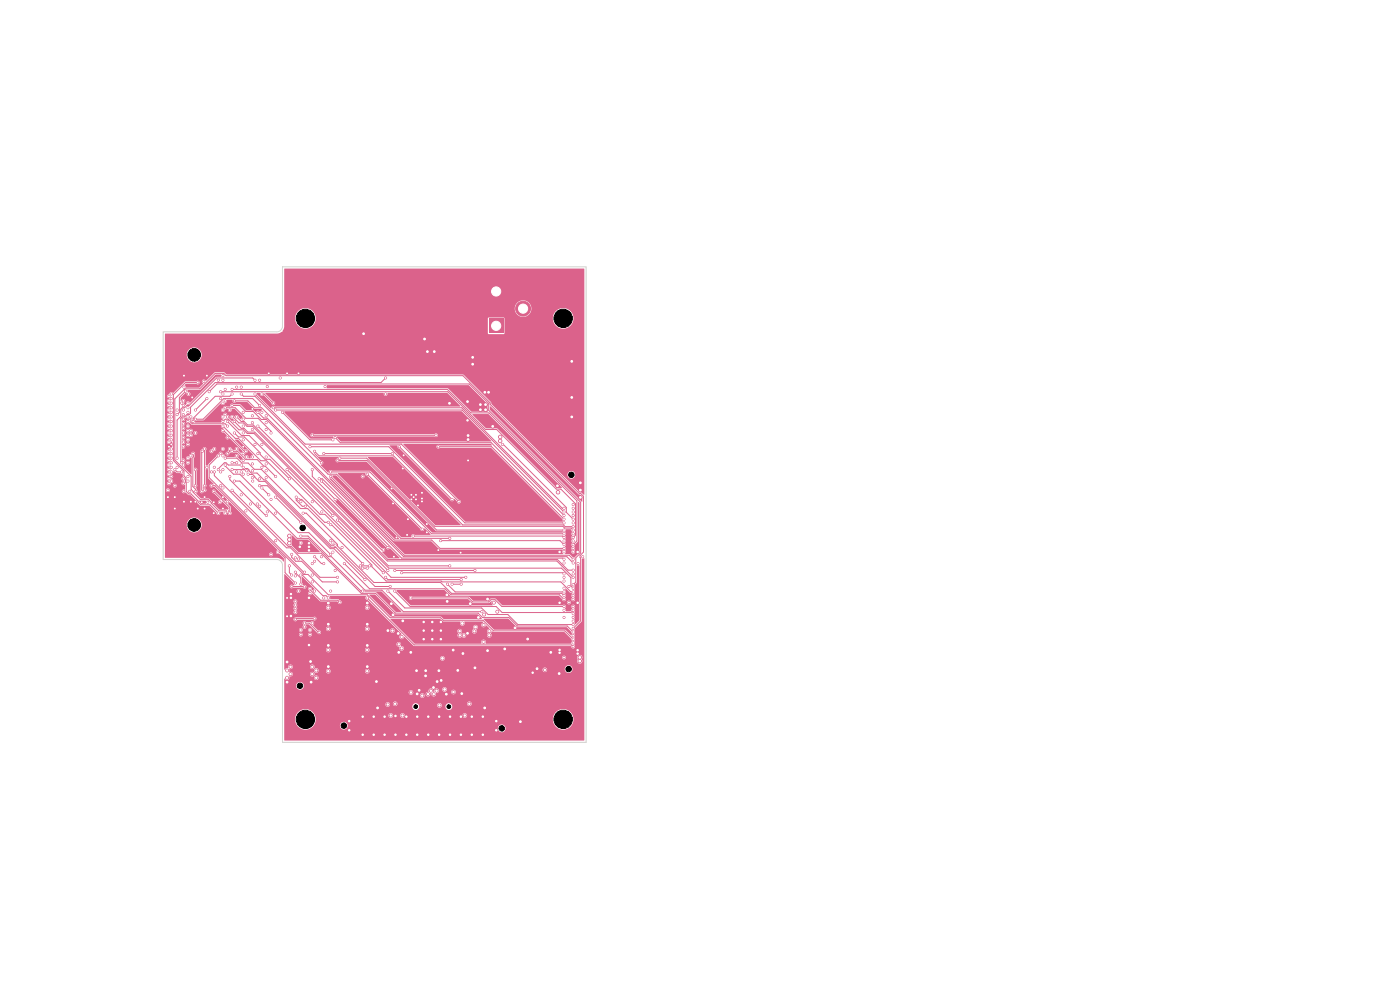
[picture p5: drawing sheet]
<svg xmlns="http://www.w3.org/2000/svg" width="297mm" height="210mm" viewBox="0 0 297 210" stroke-linecap="round" stroke-linejoin="round" font-family="sans-serif">
<path d="M103.7 67.5h3.1v3.2h-3.1z" fill="#db628b"/>
<g fill="#db628b" stroke="#db628b" stroke-width=".21">
<circle cx="105.3" cy="61.8" r="1.58"/>
<circle cx="111" cy="65.5" r="1.58"/>
<circle cx="43.2" cy="80.9" r=".21"/>
<circle cx="121.6" cy="107" r=".21"/>
<circle cx="46.8" cy="84.6" r=".21"/>
<circle cx="118.7" cy="117.1" r=".3"/>
<circle cx="90.6" cy="111.2" r=".21"/>
<circle cx="102.4" cy="152" r=".3"/>
<circle cx="88.5" cy="147.2" r=".3"/>
<circle cx="90.9" cy="152" r=".3"/>
<circle cx="100.1" cy="155.9" r=".3"/>
<circle cx="103" cy="85.8" r=".36"/>
<circle cx="122.5" cy="137.9" r=".3"/>
<circle cx="98" cy="147.1" r=".3"/>
<circle cx="89.9" cy="133.8" r=".3"/>
<circle cx="61.7" cy="126.8" r=".3"/>
<circle cx="88.9" cy="146.4" r=".3"/>
<circle cx="118.6" cy="142.9" r=".36"/>
<circle cx="97.8" cy="155.9" r=".3"/>
<circle cx="111.9" cy="135.6" r=".3"/>
<circle cx="99.3" cy="97.7" r=".21"/>
<circle cx="105.3" cy="153" r=".3"/>
<circle cx="83.9" cy="151.9" r=".3"/>
<circle cx="77.9" cy="132.4" r=".3"/>
<circle cx="116.8" cy="138.4" r=".36"/>
<circle cx="123.1" cy="102.4" r=".36"/>
<circle cx="90.1" cy="71.9" r=".36"/>
<circle cx="101.5" cy="131" r=".3"/>
<circle cx="100.1" cy="152" r=".3"/>
<circle cx="60.9" cy="130.7" r=".21"/>
<circle cx="76.9" cy="155.9" r=".3"/>
<circle cx="69.7" cy="141.4" r=".3"/>
<circle cx="60.9" cy="144.7" r=".3"/>
<circle cx="65.9" cy="140.3" r=".3"/>
<circle cx="86.4" cy="113.5" r=".21"/>
<circle cx="74.1" cy="154.9" r=".3"/>
<circle cx="97.8" cy="152" r=".3"/>
<circle cx="100.8" cy="141.7" r=".3"/>
<circle cx="89.5" cy="106.4" r=".21"/>
<circle cx="63.6" cy="116" r=".3"/>
<circle cx="99.8" cy="128.1" r=".3"/>
<circle cx="89.5" cy="105.8" r=".21"/>
<circle cx="65.5" cy="116.8" r=".3"/>
<circle cx="103.6" cy="83.2" r=".36"/>
<circle cx="98.2" cy="138.6" r=".3"/>
<circle cx="102.8" cy="150.2" r=".3"/>
<circle cx="89.9" cy="131.9" r=".3"/>
<circle cx="90.3" cy="142.3" r=".3"/>
<circle cx="77.9" cy="141.4" r=".3"/>
<circle cx="99.3" cy="92.4" r=".36"/>
<circle cx="95.4" cy="85.6" r=".36"/>
<circle cx="84.5" cy="134.4" r=".3"/>
<circle cx="90.9" cy="155.9" r=".3"/>
<circle cx="91.7" cy="133.8" r=".3"/>
<circle cx="83.4" cy="106.8" r=".21"/>
<circle cx="60.9" cy="140.4" r=".3"/>
<circle cx="74.1" cy="153" r=".3"/>
<circle cx="83.9" cy="155.9" r=".3"/>
<circle cx="61.7" cy="126" r=".3"/>
<circle cx="93.6" cy="144.3" r=".3"/>
<circle cx="95.5" cy="155.9" r=".3"/>
<circle cx="61.7" cy="130.7" r=".3"/>
<circle cx="99.2" cy="134.3" r=".3"/>
<circle cx="121.3" cy="88.4" r=".36"/>
<circle cx="93" cy="116.7" r=".21"/>
<circle cx="85.4" cy="99.4" r=".21"/>
<circle cx="101.9" cy="85.8" r=".36"/>
<circle cx="103" cy="86.9" r=".36"/>
<circle cx="90.3" cy="143.4" r=".3"/>
<circle cx="95.5" cy="152" r=".3"/>
<circle cx="103.4" cy="127.1" r=".3"/>
<circle cx="94.9" cy="127.6" r=".3"/>
<circle cx="69.7" cy="136.9" r=".3"/>
<circle cx="94.7" cy="147.3" r=".3"/>
<circle cx="96.1" cy="137.9" r=".3"/>
<circle cx="93.5" cy="133.8" r=".3"/>
<circle cx="83.1" cy="103.6" r=".21"/>
<circle cx="121.3" cy="76.7" r=".36"/>
<circle cx="123.1" cy="104" r=".36"/>
<circle cx="93.2" cy="152" r=".3"/>
<circle cx="109.3" cy="133.2" r=".3"/>
<circle cx="102.4" cy="155.9" r=".3"/>
<circle cx="81.6" cy="155.9" r=".3"/>
<circle cx="97.1" cy="142.2" r=".3"/>
<circle cx="94.8" cy="126.2" r=".3"/>
<circle cx="76.9" cy="152" r=".3"/>
<circle cx="35.9" cy="94.8" r=".21"/>
<circle cx="89.5" cy="104.5" r=".21"/>
<circle cx="88.5" cy="155.9" r=".3"/>
<circle cx="87.3" cy="105" r=".21"/>
<circle cx="88.5" cy="152" r=".3"/>
<circle cx="93.2" cy="155.9" r=".3"/>
<circle cx="90.6" cy="112.9" r=".21"/>
<circle cx="86.2" cy="152" r=".3"/>
<circle cx="79.3" cy="155.9" r=".3"/>
<circle cx="66" cy="144.7" r=".3"/>
<circle cx="107.1" cy="137.7" r=".3"/>
<circle cx="65.5" cy="136.8" r=".3"/>
<circle cx="77.9" cy="127.9" r=".3"/>
<circle cx="88.2" cy="105" r=".21"/>
<circle cx="86.2" cy="155.9" r=".3"/>
<circle cx="83.6" cy="118.1" r=".21"/>
<circle cx="87.1" cy="138.4" r=".3"/>
<circle cx="103.4" cy="138" r=".3"/>
<circle cx="89.9" cy="135.6" r=".3"/>
<circle cx="99.2" cy="85.2" r=".36"/>
<circle cx="110.4" cy="153.1" r=".3"/>
<circle cx="93.1" cy="142.3" r=".3"/>
<circle cx="83.4" cy="130.4" r=".3"/>
<circle cx="69.7" cy="127.9" r=".3"/>
<circle cx="77.9" cy="136.9" r=".3"/>
<circle cx="84.6" cy="138.4" r=".3"/>
<circle cx="101.9" cy="86.9" r=".36"/>
<circle cx="92.7" cy="144.6" r=".3"/>
<circle cx="113.9" cy="141.8" r=".36"/>
<circle cx="65.5" cy="116" r=".3"/>
<circle cx="92" cy="145.8" r=".3"/>
<circle cx="102.9" cy="83.2" r=".36"/>
<circle cx="100.3" cy="77.3" r=".36"/>
<circle cx="79.3" cy="152" r=".3"/>
<circle cx="91.7" cy="135.6" r=".3"/>
<circle cx="97.7" cy="117.2" r=".21"/>
<circle cx="91.7" cy="131.9" r=".3"/>
<circle cx="86.5" cy="110.1" r=".21"/>
<circle cx="36.3" cy="94.3" r=".21"/>
<circle cx="99.2" cy="89.2" r=".3"/>
<circle cx="93.5" cy="131.9" r=".3"/>
<circle cx="82.3" cy="133.8" r=".3"/>
<circle cx="92.1" cy="74.6" r=".36"/>
<circle cx="122.5" cy="117.1" r=".3"/>
<circle cx="118.7" cy="137.9" r=".3"/>
<circle cx="122.5" cy="127.9" r=".3"/>
<circle cx="87.3" cy="105.9" r=".21"/>
<circle cx="118.7" cy="138.5" r=".3"/>
<circle cx="104.5" cy="90.4" r=".36"/>
<circle cx="51.6" cy="94.8" r=".21"/>
<circle cx="88.2" cy="105.9" r=".21"/>
<circle cx="87.8" cy="105.5" r=".21"/>
<circle cx="83" cy="128.1" r=".3"/>
<circle cx="85.4" cy="131.7" r=".3"/>
<circle cx="118.3" cy="103" r=".36"/>
<circle cx="99.3" cy="93.2" r=".36"/>
<circle cx="77.1" cy="70.8" r=".36"/>
<circle cx="65.5" cy="115.2" r=".3"/>
<circle cx="122.5" cy="138.7" r=".3"/>
<circle cx="113" cy="142.7" r=".3"/>
<circle cx="105.3" cy="154.9" r=".3"/>
<circle cx="118.7" cy="127.9" r=".3"/>
<circle cx="88.7" cy="107.2" r=".21"/>
<circle cx="69.7" cy="132.4" r=".3"/>
<circle cx="90.7" cy="74.6" r=".36"/>
<circle cx="93.5" cy="135.6" r=".3"/>
<circle cx="65.5" cy="126.8" r=".3"/>
<circle cx="121.3" cy="84.3" r=".36"/>
<circle cx="80.1" cy="150.2" r=".3"/>
<circle cx="79.9" cy="144.6" r=".3"/>
<circle cx="60.9" cy="79.2" r=".21"/>
<circle cx="53.5" cy="86.7" r=".21"/>
<circle cx="100.3" cy="75.8" r=".36"/>
<circle cx="85.6" cy="96.6" r=".21"/>
<circle cx="60.9" cy="126.8" r=".21"/>
<circle cx="84.1" cy="114" r=".21"/>
<circle cx="123.1" cy="105.5" r=".36"/>
<circle cx="81.6" cy="152" r=".3"/>
<circle cx="88.4" cy="142.3" r=".3"/>
<circle cx="45.3" cy="106.5" r=".21"/>
<circle cx="39" cy="106.4" r=".21"/>
<circle cx="37.1" cy="107.9" r=".21"/>
<circle cx="43.4" cy="107.9" r=".21"/>
<circle cx="40.8" cy="84.3" r=".21"/>
<circle cx="45.3" cy="108.9" r=".21"/>
<circle cx="40.5" cy="106.4" r=".21"/>
<circle cx="37.1" cy="105.5" r=".21"/>
<circle cx="63.3" cy="79.2" r=".21"/>
<circle cx="47.3" cy="107.9" r=".21"/>
<circle cx="47.3" cy="105.5" r=".21"/>
<circle cx="43.4" cy="105.5" r=".21"/>
<circle cx="43.9" cy="79.7" r=".21"/>
<circle cx="41.9" cy="107.9" r=".21"/>
<circle cx="39" cy="79.7" r=".21"/>
<circle cx="41.5" cy="106.4" r=".21"/>
<circle cx="57" cy="79.2" r=".21"/>
<circle cx="35.6" cy="105.5" r=".21"/>
<circle cx="42.8" cy="106.5" r=".21"/>
<circle cx="119.7" cy="124.8" r=".21"/>
<circle cx="71.6" cy="122.5" r=".21"/>
<circle cx="46.8" cy="100.1" r=".21"/>
<circle cx="81.8" cy="122.5" r=".21"/>
<circle cx="45.5" cy="100.1" r=".21"/>
<circle cx="97.8" cy="123" r=".21"/>
<circle cx="56.7" cy="108.6" r=".21"/>
<circle cx="51.6" cy="99.1" r=".21"/>
<circle cx="36.3" cy="96.2" r=".21"/>
<circle cx="68.3" cy="108.6" r=".21"/>
<circle cx="53.5" cy="91.1" r=".21"/>
<circle cx="35.9" cy="93.8" r=".21"/>
<circle cx="53.5" cy="98.4" r=".21"/>
<circle cx="53.5" cy="101.3" r=".21"/>
<circle cx="53.5" cy="89.7" r=".21"/>
<circle cx="53.5" cy="96.9" r=".21"/>
<circle cx="53.5" cy="88.2" r=".21"/>
<circle cx="36.3" cy="93.3" r=".21"/>
<circle cx="51.6" cy="93.3" r=".21"/>
<circle cx="53.5" cy="99.9" r=".21"/>
<circle cx="56.5" cy="91.1" r=".21"/>
<circle cx="56.5" cy="96.9" r=".21"/>
<circle cx="56.5" cy="98.4" r=".21"/>
<circle cx="56.5" cy="88.2" r=".21"/>
<circle cx="56.5" cy="99.9" r=".21"/>
<circle cx="56.5" cy="89.7" r=".21"/>
<circle cx="56.5" cy="101.3" r=".21"/>
<circle cx="46.6" cy="106.5" r=".21"/>
<circle cx="119.7" cy="123.3" r=".21"/>
<circle cx="53.6" cy="102.1" r=".21"/>
<circle cx="44.1" cy="106.5" r=".21"/>
<circle cx="119.7" cy="125.6" r=".21"/>
<circle cx="43.9" cy="99.1" r=".21"/>
<circle cx="76.9" cy="120.5" r=".21"/>
<circle cx="77.9" cy="120.5" r=".21"/>
<circle cx="94.9" cy="123.9" r=".21"/>
<circle cx="45.5" cy="99.1" r=".21"/>
<circle cx="119.7" cy="118.6" r=".21"/>
<circle cx="43.4" cy="103" r=".21"/>
<circle cx="45.5" cy="95.2" r=".21"/>
<circle cx="61.4" cy="101.6" r=".21"/>
<circle cx="67.7" cy="101.6" r=".21"/>
<circle cx="43.4" cy="95.2" r=".21"/>
<circle cx="49.7" cy="91.8" r=".21"/>
<circle cx="121.6" cy="125.6" r=".21"/>
<circle cx="41.5" cy="99.6" r=".21"/>
<circle cx="70.6" cy="109.3" r=".21"/>
<circle cx="41.5" cy="103" r=".21"/>
<circle cx="70.1" cy="111.3" r=".21"/>
<circle cx="46.3" cy="99.6" r=".21"/>
<circle cx="60.9" cy="99.6" r=".21"/>
<circle cx="55.6" cy="99.1" r=".21"/>
<circle cx="51.2" cy="98.6" r=".21"/>
<circle cx="38.9" cy="85" r=".21"/>
<circle cx="51.6" cy="96.2" r=".21"/>
<circle cx="36.3" cy="95.2" r=".21"/>
<circle cx="38.9" cy="98.6" r=".21"/>
<circle cx="70.1" cy="117.6" r=".21"/>
<circle cx="47.8" cy="98.6" r=".21"/>
<circle cx="51.6" cy="90.4" r=".21"/>
<circle cx="36.3" cy="92.3" r=".21"/>
<circle cx="51.6" cy="100.6" r=".21"/>
<circle cx="35.9" cy="96.7" r=".21"/>
<circle cx="35.9" cy="91.8" r=".21"/>
<circle cx="56.7" cy="82" r=".21"/>
<circle cx="69" cy="82" r=".21"/>
<circle cx="51.6" cy="88.9" r=".21"/>
<circle cx="69.7" cy="142.4" r=".3"/>
<circle cx="60.9" cy="143.8" r=".3"/>
<circle cx="67.1" cy="143.8" r=".3"/>
<circle cx="69.7" cy="137.9" r=".3"/>
<circle cx="66.2" cy="143" r=".3"/>
<circle cx="61.6" cy="143" r=".3"/>
<circle cx="67.1" cy="142.2" r=".3"/>
<circle cx="60.9" cy="142.2" r=".3"/>
<circle cx="69.7" cy="133.4" r=".3"/>
<circle cx="69.7" cy="128.9" r=".3"/>
<circle cx="66.2" cy="141.5" r=".3"/>
<circle cx="61.6" cy="141.5" r=".3"/>
<circle cx="59" cy="117.1" r=".21"/>
<circle cx="38.9" cy="102.5" r=".21"/>
<circle cx="62.7" cy="123.7" r=".21"/>
<circle cx="64.6" cy="124.5" r=".21"/>
<circle cx="61.9" cy="124.4" r=".21"/>
<circle cx="39.9" cy="102.1" r=".21"/>
<circle cx="62.7" cy="121.4" r=".21"/>
<circle cx="38.9" cy="101.6" r=".21"/>
<circle cx="63.8" cy="123.9" r=".21"/>
<circle cx="39.9" cy="101.1" r=".21"/>
<circle cx="35.9" cy="102.5" r=".21"/>
<circle cx="36.3" cy="102.1" r=".21"/>
<circle cx="35.9" cy="101.6" r=".21"/>
<circle cx="70.1" cy="125.4" r=".21"/>
<circle cx="63.3" cy="118.6" r=".21"/>
<circle cx="65.8" cy="134.6" r=".21"/>
<circle cx="63.8" cy="134.6" r=".21"/>
<circle cx="38.9" cy="94.8" r=".21"/>
<circle cx="49.2" cy="98.2" r=".21"/>
<circle cx="50.2" cy="98.2" r=".21"/>
<circle cx="39.9" cy="94.3" r=".21"/>
<circle cx="36.3" cy="101.1" r=".21"/>
<circle cx="63.8" cy="133.6" r=".21"/>
<circle cx="65.8" cy="133.6" r=".21"/>
<circle cx="38.5" cy="100.1" r=".21"/>
<circle cx="37.1" cy="99.6" r=".21"/>
<circle cx="38.9" cy="93.8" r=".21"/>
<circle cx="48.3" cy="96.2" r=".21"/>
<circle cx="48.7" cy="95.2" r=".21"/>
<circle cx="61.9" cy="122" r=".21"/>
<circle cx="39.9" cy="93.3" r=".21"/>
<circle cx="61.4" cy="120" r=".21"/>
<circle cx="64.6" cy="133" r=".21"/>
<circle cx="38.9" cy="92.8" r=".21"/>
<circle cx="66.2" cy="132.2" r=".21"/>
<circle cx="36.3" cy="98.2" r=".21"/>
<circle cx="35.9" cy="98.6" r=".21"/>
<circle cx="64.6" cy="132.2" r=".21"/>
<circle cx="71.6" cy="123.4" r=".21"/>
<circle cx="67.7" cy="134.1" r=".21"/>
<circle cx="61.9" cy="117.6" r=".21"/>
<circle cx="62.7" cy="131.4" r=".21"/>
<circle cx="36.3" cy="97.2" r=".21"/>
<circle cx="66.7" cy="131.2" r=".21"/>
<circle cx="35.9" cy="97.7" r=".21"/>
<circle cx="66.2" cy="123.4" r=".21"/>
<circle cx="58.5" cy="114.7" r=".21"/>
<circle cx="39.9" cy="92.3" r=".21"/>
<circle cx="40.5" cy="92.3" r=".21"/>
<circle cx="39" cy="82.1" r=".21"/>
<circle cx="123" cy="140.2" r=".36"/>
<circle cx="62.7" cy="129.9" r=".21"/>
<circle cx="62.7" cy="127.6" r=".21"/>
<circle cx="62.7" cy="129.1" r=".21"/>
<circle cx="119.7" cy="139.5" r=".21"/>
<circle cx="62.7" cy="128.4" r=".21"/>
<circle cx="123" cy="139.5" r=".36"/>
<circle cx="41.5" cy="91.8" r=".21"/>
<circle cx="47.3" cy="80.7" r=".21"/>
<circle cx="38.9" cy="91.8" r=".21"/>
<circle cx="47.3" cy="79.7" r=".21"/>
<circle cx="35.9" cy="90.9" r=".21"/>
<circle cx="36.3" cy="90.4" r=".21"/>
<circle cx="35.9" cy="89.9" r=".21"/>
<circle cx="36.3" cy="89.4" r=".21"/>
<circle cx="65.8" cy="125.9" r=".21"/>
<circle cx="40" cy="83.6" r=".21"/>
<circle cx="68.7" cy="126.8" r=".21"/>
<circle cx="38.5" cy="85.5" r=".21"/>
<circle cx="63.3" cy="125.4" r=".21"/>
<circle cx="36.3" cy="88.4" r=".21"/>
<circle cx="39.4" cy="83" r=".21"/>
<circle cx="37.6" cy="88" r=".21"/>
<circle cx="66.7" cy="125.4" r=".21"/>
<circle cx="35.9" cy="88.9" r=".21"/>
<circle cx="35.9" cy="88" r=".21"/>
<circle cx="36.3" cy="87.5" r=".21"/>
<circle cx="35.9" cy="86" r=".21"/>
<circle cx="36.3" cy="86.5" r=".21"/>
<circle cx="65.8" cy="124.9" r=".21"/>
<circle cx="72.1" cy="127.8" r=".21"/>
<circle cx="46.3" cy="80.7" r=".21"/>
<circle cx="39.9" cy="91.4" r=".21"/>
<circle cx="63.8" cy="122" r=".21"/>
<circle cx="69.7" cy="126.8" r=".21"/>
<circle cx="40.5" cy="91.4" r=".21"/>
<circle cx="66.2" cy="119.5" r=".21"/>
<circle cx="63.8" cy="115.2" r=".21"/>
<circle cx="38.9" cy="90.9" r=".21"/>
<circle cx="62.7" cy="122.2" r=".21"/>
<circle cx="38.9" cy="89.9" r=".21"/>
<circle cx="37.6" cy="99.1" r=".21"/>
<circle cx="37.1" cy="103" r=".21"/>
<circle cx="57.5" cy="117.6" r=".21"/>
<circle cx="39.9" cy="90.4" r=".21"/>
<circle cx="36.3" cy="85.5" r=".21"/>
<circle cx="66.7" cy="119.1" r=".21"/>
<circle cx="68.2" cy="118.1" r=".21"/>
<circle cx="40.2" cy="104.2" r=".21"/>
<circle cx="64.6" cy="121.4" r=".21"/>
<circle cx="40.5" cy="96.7" r=".21"/>
<circle cx="46.3" cy="96.7" r=".21"/>
<circle cx="35.9" cy="85" r=".21"/>
<circle cx="36.3" cy="84.6" r=".21"/>
<circle cx="68.7" cy="119.5" r=".21"/>
<circle cx="66.7" cy="118.1" r=".21"/>
<circle cx="40.5" cy="88.4" r=".21"/>
<circle cx="48.3" cy="90.4" r=".21"/>
<circle cx="39.9" cy="88.4" r=".21"/>
<circle cx="38.9" cy="88" r=".21"/>
<circle cx="35.9" cy="84.1" r=".21"/>
<circle cx="62.7" cy="118.3" r=".21"/>
<circle cx="66.2" cy="122" r=".21"/>
<circle cx="39.9" cy="87.5" r=".21"/>
<circle cx="57.5" cy="91.8" r=".21"/>
<circle cx="47.8" cy="86.5" r=".21"/>
<circle cx="39.9" cy="86.5" r=".21"/>
<circle cx="43.9" cy="84.6" r=".21"/>
<circle cx="38.9" cy="87" r=".21"/>
<circle cx="41.5" cy="87" r=".21"/>
<circle cx="36.3" cy="83.6" r=".21"/>
<circle cx="38.9" cy="86" r=".21"/>
<circle cx="39.9" cy="85.5" r=".21"/>
<circle cx="61.4" cy="114.5" r=".36"/>
<circle cx="61.4" cy="113.7" r=".36"/>
<circle cx="61.4" cy="115.2" r=".36"/>
<circle cx="36.3" cy="91.4" r=".21"/>
<circle cx="51.6" cy="87.5" r=".21"/>
<circle cx="36.3" cy="100.1" r=".21"/>
<circle cx="76.9" cy="101.1" r=".21"/>
<circle cx="44.9" cy="100.1" r=".21"/>
<circle cx="35.6" cy="104" r=".21"/>
<circle cx="35.9" cy="100.6" r=".21"/>
<circle cx="50.2" cy="82.1" r=".21"/>
<circle cx="119.7" cy="119.4" r=".21"/>
<circle cx="41.5" cy="104.2" r=".21"/>
<circle cx="46.8" cy="96.2" r=".21"/>
<circle cx="41" cy="96.2" r=".21"/>
<circle cx="35.9" cy="92.8" r=".21"/>
<circle cx="51.6" cy="91.8" r=".21"/>
<circle cx="121.6" cy="133.3" r=".21"/>
<circle cx="48.3" cy="108.4" r=".21"/>
<circle cx="47.3" cy="103.5" r=".21"/>
<circle cx="46.8" cy="103" r=".21"/>
<circle cx="121.6" cy="134.1" r=".21"/>
<circle cx="49.2" cy="104" r=".21"/>
<circle cx="35.9" cy="95.7" r=".21"/>
<circle cx="51.6" cy="97.7" r=".21"/>
<circle cx="121.6" cy="118.6" r=".21"/>
<circle cx="42.8" cy="104.2" r=".21"/>
<circle cx="42.9" cy="95.7" r=".21"/>
<circle cx="44.9" cy="95.7" r=".21"/>
<circle cx="47.8" cy="82.6" r=".21"/>
<circle cx="54.7" cy="87.5" r=".21"/>
<circle cx="121.6" cy="137.2" r=".21"/>
<circle cx="51.2" cy="105" r=".21"/>
<circle cx="77.9" cy="126.8" r=".21"/>
<circle cx="71.1" cy="121" r=".21"/>
<circle cx="70.1" cy="114.7" r=".21"/>
<circle cx="39" cy="104.2" r=".21"/>
<circle cx="49.2" cy="99.6" r=".21"/>
<circle cx="39.9" cy="98.2" r=".21"/>
<circle cx="71.1" cy="115.7" r=".21"/>
<circle cx="121.6" cy="136.4" r=".21"/>
<circle cx="48.3" cy="106.4" r=".21"/>
<circle cx="47.8" cy="97.2" r=".21"/>
<circle cx="38.9" cy="97.7" r=".21"/>
<circle cx="76.9" cy="119.5" r=".21"/>
<circle cx="121.6" cy="135.6" r=".21"/>
<circle cx="44.9" cy="103" r=".21"/>
<circle cx="58.5" cy="105.5" r=".21"/>
<circle cx="47.3" cy="96.7" r=".21"/>
<circle cx="70.6" cy="115.2" r=".21"/>
<circle cx="63.8" cy="110.8" r=".21"/>
<circle cx="39.9" cy="97.2" r=".21"/>
<circle cx="121.6" cy="134.9" r=".21"/>
<circle cx="43.4" cy="104" r=".21"/>
<circle cx="35.9" cy="99.6" r=".21"/>
<circle cx="72.6" cy="116.1" r=".21"/>
<circle cx="47.8" cy="108.9" r=".21"/>
<circle cx="52.2" cy="108.4" r=".21"/>
<circle cx="54.6" cy="106.9" r=".21"/>
<circle cx="121.6" cy="132.5" r=".21"/>
<circle cx="82.3" cy="125.4" r=".21"/>
<circle cx="49.7" cy="102.1" r=".21"/>
<circle cx="76.9" cy="125.4" r=".21"/>
<circle cx="36.3" cy="99.1" r=".21"/>
<circle cx="70.6" cy="117.1" r=".21"/>
<circle cx="58.5" cy="108.9" r=".21"/>
<circle cx="121.6" cy="131.8" r=".21"/>
<circle cx="63.8" cy="113.7" r=".21"/>
<circle cx="102.2" cy="129.8" r=".21"/>
<circle cx="56.5" cy="109.3" r=".21"/>
<circle cx="48.7" cy="101.1" r=".21"/>
<circle cx="119.7" cy="131" r=".21"/>
<circle cx="77.4" cy="123" r=".21"/>
<circle cx="55.1" cy="103" r=".21"/>
<circle cx="121.6" cy="131" r=".21"/>
<circle cx="50.2" cy="100.1" r=".21"/>
<circle cx="58" cy="85.5" r=".21"/>
<circle cx="37.6" cy="97.2" r=".21"/>
<circle cx="120.7" cy="127.8" r=".21"/>
<circle cx="77.9" cy="100.6" r=".21"/>
<circle cx="59.9" cy="87.5" r=".21"/>
<circle cx="89.6" cy="112.3" r=".21"/>
<circle cx="70.6" cy="93.3" r=".21"/>
<circle cx="55.6" cy="83.6" r=".21"/>
<circle cx="54.1" cy="80.7" r=".21"/>
<circle cx="121.6" cy="130.2" r=".21"/>
<circle cx="68.2" cy="102.1" r=".21"/>
<circle cx="51.2" cy="100.1" r=".21"/>
<circle cx="82.3" cy="116.1" r=".21"/>
<circle cx="119.7" cy="129.5" r=".21"/>
<circle cx="66.2" cy="99.6" r=".21"/>
<circle cx="68.2" cy="98.2" r=".21"/>
<circle cx="71.1" cy="105.9" r=".21"/>
<circle cx="71.6" cy="110.3" r=".21"/>
<circle cx="51.2" cy="83.6" r=".21"/>
<circle cx="82.3" cy="121" r=".21"/>
<circle cx="121.6" cy="129.5" r=".21"/>
<circle cx="52.6" cy="100.6" r=".21"/>
<circle cx="82.8" cy="124.4" r=".21"/>
<circle cx="46.3" cy="108.9" r=".21"/>
<circle cx="41.9" cy="81.1" r=".21"/>
<circle cx="83.7" cy="125.4" r=".21"/>
<circle cx="119.7" cy="128.7" r=".21"/>
<circle cx="47.3" cy="90.4" r=".21"/>
<circle cx="87.1" cy="126.8" r=".21"/>
<circle cx="81.3" cy="121.5" r=".21"/>
<circle cx="121.6" cy="128.7" r=".21"/>
<circle cx="81.3" cy="116.6" r=".21"/>
<circle cx="95.9" cy="123.9" r=".21"/>
<circle cx="97.8" cy="123.9" r=".21"/>
<circle cx="54.7" cy="90.4" r=".21"/>
<circle cx="119.7" cy="127.1" r=".21"/>
<circle cx="48.7" cy="108.9" r=".21"/>
<circle cx="45.3" cy="104.2" r=".21"/>
<circle cx="64.8" cy="107.4" r=".21"/>
<circle cx="73.1" cy="119.5" r=".21"/>
<circle cx="62.8" cy="105.5" r=".21"/>
<circle cx="55.6" cy="103.5" r=".21"/>
<circle cx="57" cy="105" r=".21"/>
<circle cx="121.6" cy="127.1" r=".21"/>
<circle cx="76.5" cy="120" r=".21"/>
<circle cx="83.7" cy="121" r=".21"/>
<circle cx="53.1" cy="106.9" r=".21"/>
<circle cx="78.4" cy="120" r=".21"/>
<circle cx="100.8" cy="121" r=".21"/>
<circle cx="119.7" cy="126.4" r=".21"/>
<circle cx="55.1" cy="107.4" r=".21"/>
<circle cx="64.3" cy="108.9" r=".21"/>
<circle cx="63.8" cy="106.4" r=".21"/>
<circle cx="121.6" cy="126.4" r=".21"/>
<circle cx="47.3" cy="99.6" r=".21"/>
<circle cx="66.2" cy="106.4" r=".21"/>
<circle cx="47.3" cy="89.4" r=".21"/>
<circle cx="121.6" cy="124.8" r=".21"/>
<circle cx="37.6" cy="87" r=".21"/>
<circle cx="35.9" cy="87" r=".21"/>
<circle cx="59.4" cy="80.2" r=".21"/>
<circle cx="121.6" cy="124" r=".21"/>
<circle cx="44.4" cy="83.1" r=".21"/>
<circle cx="48.3" cy="89.4" r=".21"/>
<circle cx="120.7" cy="124.4" r=".21"/>
<circle cx="98.8" cy="122.5" r=".21"/>
<circle cx="119.7" cy="122.5" r=".21"/>
<circle cx="52.3" cy="99.9" r=".21"/>
<circle cx="49.2" cy="88.4" r=".21"/>
<circle cx="121.6" cy="122.5" r=".21"/>
<circle cx="119.7" cy="121.7" r=".21"/>
<circle cx="69.7" cy="110.8" r=".21"/>
<circle cx="63.3" cy="105.9" r=".21"/>
<circle cx="57.5" cy="105.9" r=".21"/>
<circle cx="50.2" cy="96.7" r=".21"/>
<circle cx="85.2" cy="121.5" r=".21"/>
<circle cx="121.6" cy="121.7" r=".21"/>
<circle cx="49.7" cy="89.4" r=".21"/>
<circle cx="95.4" cy="120" r=".21"/>
<circle cx="39.9" cy="89.4" r=".21"/>
<circle cx="41" cy="89.4" r=".21"/>
<circle cx="49.2" cy="83.6" r=".21"/>
<circle cx="121.6" cy="120.9" r=".21"/>
<circle cx="50.2" cy="88.4" r=".21"/>
<circle cx="38.9" cy="88.9" r=".21"/>
<circle cx="41.5" cy="88.9" r=".21"/>
<circle cx="55.1" cy="86" r=".21"/>
<circle cx="55.1" cy="80.7" r=".21"/>
<circle cx="122.6" cy="119.5" r=".21"/>
<circle cx="121.6" cy="119.4" r=".21"/>
<circle cx="49.2" cy="86" r=".21"/>
<circle cx="119.7" cy="117.1" r=".21"/>
<circle cx="47.3" cy="95.2" r=".21"/>
<circle cx="95.4" cy="114.2" r=".21"/>
<circle cx="121.6" cy="117.1" r=".21"/>
<circle cx="49.7" cy="85" r=".21"/>
<circle cx="119.7" cy="116.3" r=".21"/>
<circle cx="49.2" cy="95.7" r=".21"/>
<circle cx="58.5" cy="101.1" r=".21"/>
<circle cx="70.1" cy="101.1" r=".21"/>
<circle cx="121.6" cy="116.3" r=".21"/>
<circle cx="51.2" cy="82.1" r=".21"/>
<circle cx="119.7" cy="115.5" r=".21"/>
<circle cx="93.5" cy="114.7" r=".21"/>
<circle cx="52.3" cy="96.9" r=".21"/>
<circle cx="121.6" cy="115.5" r=".21"/>
<circle cx="49.2" cy="82.6" r=".21"/>
<circle cx="119.7" cy="114.7" r=".21"/>
<circle cx="47.8" cy="88" r=".21"/>
<circle cx="121.6" cy="114.7" r=".21"/>
<circle cx="47.3" cy="83.6" r=".21"/>
<circle cx="119.7" cy="114" r=".21"/>
<circle cx="55.1" cy="101.6" r=".21"/>
<circle cx="87.6" cy="113.7" r=".21"/>
<circle cx="121.6" cy="114" r=".21"/>
<circle cx="46.8" cy="83.1" r=".21"/>
<circle cx="119.7" cy="113.2" r=".21"/>
<circle cx="70.1" cy="100.1" r=".21"/>
<circle cx="50.2" cy="95.2" r=".21"/>
<circle cx="121.6" cy="113.2" r=".21"/>
<circle cx="68.7" cy="96.2" r=".21"/>
<circle cx="83.3" cy="96.2" r=".21"/>
<circle cx="54.7" cy="96.2" r=".21"/>
<circle cx="119.7" cy="112.4" r=".21"/>
<circle cx="71.6" cy="97.7" r=".21"/>
<circle cx="55.6" cy="94.3" r=".21"/>
<circle cx="121.6" cy="112.4" r=".21"/>
<circle cx="48.3" cy="92.8" r=".21"/>
<circle cx="72.1" cy="97.2" r=".21"/>
<circle cx="121.6" cy="111.7" r=".21"/>
<circle cx="47.3" cy="91.4" r=".21"/>
<circle cx="66.7" cy="95.7" r=".21"/>
<circle cx="52.2" cy="95.7" r=".21"/>
<circle cx="119.7" cy="110.9" r=".21"/>
<circle cx="65.8" cy="94.8" r=".21"/>
<circle cx="54.1" cy="94.3" r=".21"/>
<circle cx="121.6" cy="110.9" r=".21"/>
<circle cx="97.4" cy="106.4" r=".21"/>
<circle cx="54.1" cy="83.6" r=".21"/>
<circle cx="119.7" cy="110.1" r=".21"/>
<circle cx="81.8" cy="83.6" r=".21"/>
<circle cx="38.5" cy="98.2" r=".21"/>
<circle cx="81.8" cy="80.2" r=".21"/>
<circle cx="93" cy="94.8" r=".21"/>
<circle cx="121.6" cy="110.1" r=".21"/>
<circle cx="92.5" cy="92.3" r=".21"/>
<circle cx="106.6" cy="94.3" r=".21"/>
<circle cx="48.3" cy="88.4" r=".21"/>
<circle cx="66.2" cy="92.3" r=".21"/>
<circle cx="119.7" cy="109.3" r=".21"/>
<circle cx="71.1" cy="92.8" r=".21"/>
<circle cx="47.3" cy="88.4" r=".21"/>
<circle cx="121.6" cy="109.3" r=".21"/>
<circle cx="55.6" cy="87.5" r=".21"/>
<circle cx="84.7" cy="94.8" r=".21"/>
<circle cx="95.9" cy="105.9" r=".21"/>
<circle cx="119.7" cy="108.6" r=".21"/>
<circle cx="47.3" cy="87" r=".21"/>
<circle cx="58.5" cy="87" r=".21"/>
<circle cx="121.6" cy="108.6" r=".21"/>
<circle cx="48.7" cy="87" r=".21"/>
<circle cx="119.7" cy="107.8" r=".21"/>
<circle cx="47.8" cy="85" r=".21"/>
<circle cx="58" cy="86.5" r=".21"/>
<circle cx="121.6" cy="107.8" r=".21"/>
<circle cx="47.3" cy="85.5" r=".21"/>
<circle cx="123.6" cy="118.1" r=".21"/>
<circle cx="115.6" cy="142.1" r=".3"/>
<circle cx="118.4" cy="104.4" r=".36"/>
<circle cx="106.1" cy="92.7" r=".36"/>
<circle cx="106.1" cy="93.5" r=".36"/>
<circle cx="96.2" cy="146.8" r=".3"/>
<circle cx="93.2" cy="149.6" r=".3"/>
<circle cx="92" cy="147.3" r=".3"/>
<circle cx="90.8" cy="147.3" r=".3"/>
<circle cx="91.4" cy="146.5" r=".3"/>
<circle cx="92.6" cy="146.5" r=".3"/>
<circle cx="89.6" cy="147.6" r=".3"/>
<circle cx="87.2" cy="146.9" r=".3"/>
<circle cx="82.9" cy="151.8" r=".3"/>
<circle cx="98.6" cy="151.8" r=".3"/>
<circle cx="99.6" cy="149.3" r=".3"/>
<circle cx="85.4" cy="151.8" r=".3"/>
<circle cx="82.3" cy="149.4" r=".3"/>
<circle cx="83.8" cy="149.3" r=".3"/>
<circle cx="85.2" cy="135.1" r=".3"/>
<circle cx="77.9" cy="133.4" r=".3"/>
<circle cx="97.5" cy="133.9" r=".3"/>
<circle cx="103.8" cy="133.9" r=".3"/>
<circle cx="104.8" cy="127.8" r=".3"/>
<circle cx="102.7" cy="130.4" r=".3"/>
<circle cx="105.5" cy="129.8" r=".3"/>
<circle cx="102.6" cy="132.6" r=".3"/>
<circle cx="103.8" cy="134.8" r=".3"/>
<circle cx="97.5" cy="134.8" r=".3"/>
<circle cx="100.6" cy="133.9" r=".3"/>
<circle cx="94.3" cy="146.3" r=".3"/>
<circle cx="93.9" cy="139.7" r=".3"/>
<circle cx="77.9" cy="128.9" r=".3"/>
<circle cx="83.3" cy="133.8" r=".3"/>
<circle cx="84.6" cy="136.7" r=".3"/>
<circle cx="77.9" cy="137.9" r=".3"/>
<circle cx="98.1" cy="132.2" r=".3"/>
<circle cx="100.9" cy="133" r=".3"/>
<circle cx="77.9" cy="142.4" r=".3"/>
<circle cx="85.2" cy="137.5" r=".3"/>
<circle cx="102.6" cy="136.2" r=".3"/>
<circle cx="98.4" cy="134.8" r=".3"/>
</g>
<g fill="none" stroke="#db628b" stroke-width=".21">
<path d="M37.1 99.6l.5 .5h.9M39.4 83l-1.3 1.3v3.2l-.5 .5M40.5 88.4v1.2l.3 .3h7l.5 .5M41 96.2l-.1 7 .6 .6v.4M41.5 99.6v3.4M41.9 81.1h-2.6l-2.5 2.6v14l2.2 2.2v1.1l.5 .4-.2 .8 .2 .2v1.8l.6 .6h.4l1.5 1.4v.3l.6 .6h2l1.7 1.8M42.9 95.7l-.1 .2v8.3M43.4 95.2v7.8M43.9 84.6l-2.4 2.4M44.4 83.1l1.6-1.6h53.5l4.2 4.1v1.4l19.5 19.5v10.8l-1.1 1v5.2l-.5 .5M46.3 96.7l-1.9 1.9v2.7l20 20.1h.2M46.8 83.1h48.2l8 8h2.4l12.6 12.7h1l3.1 3.1v6.6l-.5 .5"/>
<path d="M47.3 89.4l.5-.5h.6l2.3 2.3h1l.8 .8h1.4l28.6 28.5h36.6l2 2v1.8l.5 .5M47.3 90.4l2.6 2.6h.7l4.7 4.7h1.2l11.4 11.4h1l12.4 12.4M47.3 91.4h.2l4.3 4.3h.4M47.8 98.6v.2l1.7 1.8h1.4l12.4 12.4h2.2l4.6 4.6M47.8 86.5h2.1l2.3 2.2h2.6l2.7 2.8v.3M47.8 97.2h2.5l1 1h1.3l1.4 1.4h1.4l8.4 8.3h1.5l11.6 11.6M48.3 89.4l2.9 3h1.7l30.1 30.1h15.8M48.7 95.2v.5l-.4 .5M49.2 98.2h1M49.2 83.6l-.5 .5h-3l-4.7 4.6v.7M49.2 82.6h45.7l5 5h3.8l18.7 18.6v8.5l-.8 .8M49.2 99.6l2.6 .1 .3-.3h.4l.8 .9h1.2l1.5 1.5h.3l13.9 13.9h.9"/>
<path d="M49.2 86h1.7l1.3 1.3h1.5l1.7 1.7h1.1l29.1 29.1h34.7l1.3 1.3M49.2 88.4h.2l1.3 1.3h1l.7 .7h1.2l28.6 28.6h35.9l3.5 3.5M49.2 95.7h1.2l1.8 1.8h2.4l1.4 1.4h.3l2.2 2.2M49.7 91.8l.9 .9h1.2l3.4 3.3v.4l1 1h1.1l4.1 4.2M49.7 85h2.9l1.4 1.5h1.5l14.1 14.1h1.8l13.6 13.6h10.4M49.7 89.4l1.5 1.5h.6l.8 .8h1.4l28.4 28.3h13M50.2 88.4l1 1h.6l.7 .7h1.2l28.6 28.6h36l2.2 2.2h1.1M51.2 98.6h-2.8l-.4-.4h-.4l-1.3 1.2v.2M51.2 83.6l.5 .5h2.4l14.1 14.1M54.1 80.7l-.5-.5h-7.6l-5.9 5.8h-.5l-.5 .5h-.4l-.3 .3v1.5l-.8 .8v8.1M54.1 83.6l10.6 10.6h20.4l12.3 12.2M54.7 87.5l1.2 1.2h.7l29.2 29.1h34.9l.9 .8"/>
<path d="M54.7 90.4l26.3 26.2h.3M55.1 86l-1.5-1.4h-6.1l-4.4 4.3h-1.6M55.6 83.6h.4l2 1.9M58 86.5h40l21.3 21.3h.4M58.5 87h39.5l21.7 21.6M59.9 87.5l5.9 5.8h4.8M60.9 99.6l9.7 9.7M65.8 94.8h16.7l16.1 16.1h21.1M66.2 99.6v1.5l4.9 4.8M66.2 92.3h26.3M66.7 95.7l1 1h15.8l14.6 14.6h21.4l.4 .4h1.7M68.7 96.2h14.6"/>
<path d="M71.1 92.8l1.1 1.1h32l15.5 15.4M71.6 97.7h6.3l14.7 14.7h27.1M72.1 97.2h5.7l14.5 14.5h27.1l.4 .3h1.4l.4 .4M81.8 80.2l-1 .9h-35.1l-5.3 5.3v1.3l-.3 .3h-.5l-.5 .4h-.4l-.3 .3v9.3l.1 .2M84.7 94.8l11.2 11.1M93 94.8h11.3l15.4 15.3M106.6 94.3h.2l13.3 13.3v1.1l1.5 1.4M44.9 103h.7l18.8 18.9h.9l4.4 4.3h8.2l4.9 4.8h10.7l.5 .6h8.5l2.2 2.2h15.1l1.8 1.8M45.3 104.2l3.4 3.4v1.3M45.5 100.1v.8l15.3 15.3h.8l6.3 6.3h3.7M48.3 108.4h-1.9l-2.1-2.4h-1.7l-2.1-2.2v-2.8l-3.4-3.4v-13l2.2-2.1h3.1l3.3-3.3h1.8l.5 .5h50.2l5.8 5.8v.3l18.9 18.9h.3l.6 .6v11.8l-.7 .7 .1 .6v13.3l-1.6 1.6M48.7 101.1v.6l7.6 7.6h.2"/>
<path d="M49.2 104l11.9 11.9h.7l1.4 1.5h4.9l8.5 8.5h3.1l4.2 4.2h17.5l.9 .9h5.6l1.9 1.8h10.5l1.3 1.3M49.7 102.1h1.2l12.1 12.1h2.4l11.2 11.2h.3M52.6 100.6l1 .1 1.3 1.4h1.3l14 14h1.1l8.3 8.3h3.2M55.1 103h1.6l13.4 13.4h.8l6.5 6.6M55.6 103.5l1.4 1.5M58.5 105.5l5.3 5.3M59 117.1h.3l1.2 1.2v3.2l2.2 2.2M61.9 117.6v.6l.8 .9h1.3l4.4 4.3h3.2M62.8 105.5v.6l1.3 1.3h.7M63.3 105.9h.7l4.9 4.9h.8M63.8 113.7h1.5l4.4 4.4h.6l7.1 7.1h3.6l4.6 4.6h16.6M64.3 108.9h.7l6.6 6.6v.3l7.7 7.8h14.2l2.3 2.3h23.4l.5 .5"/>
<path d="M66.7 118.1l1.5 1.4h.5M67.7 101.6h.7l16.8 16.8h34.2l.3 .2M68.2 102.1l14.1 14M70.1 111.3h.2l8.6 8.6v.3l3 3.1h11.7l.2 .1h25.2l2.1 2.2h.5M70.1 100.1h8.4l13.1 13.1h28.1M70.1 101.1l13.5 13.5h8l1.7 1.7h26.4M71.6 110.3l10.7 10.7M73.1 119.5l5.3 5.4h16l1.3 1.3h23l1 .9M77.9 100.6l11.7 11.7M87.6 113.7h31.8l.3 .3M93.5 114.7h25.3l.9 .8M61.4 120v1.5l.5 .5"/>
<path d="M61.9 124.4l2.7 .1M62.7 121.4l1.1 1.2v1.3M63.8 122h.3l4.4 4.4h.7l.5 .4M64.6 132.2h1l1.9 1.9h.2M65.8 124.9v.2l2.2 2.2h3.7l.4 .5M66.7 131.2h-3.9l-.1 .2M76.5 120h1.9M76.9 120.5h1M77.9 126.8l10 10h33.3l.4 .4M81.8 122.5l.5 .5h15.5M82.3 125.4l3.6 3.6h16.3l1.4 1.4h4.1l2.2 2.1h11.7M83.7 125.4l3.3 3.3h18.3l1.2 1.2h14.6l.5-.4"/>
<path d="M83.7 121h17.1M85.2 121.5h34.2l.3 .2M87.1 126.8h12.3l.9 .9h3.4l.5-.5h.8l1.5 1.5h13.2M94.9 123.9l1.7 1.7h23.1M95.9 123.9h1.9"/>
</g>
<g fill="#db628b">
<path d="M60.3 121.8l1.9 1.8 .3 .5h-.3a.41 .41 0 0 0-.6 .1 .41 .41 0 0 0 0 .6 .41 .41 0 0 0 .6-.1h2.1a.41 .41 0 0 0 .6 0 .41 .41 0 0 0 0-.6 .41 .41 0 0 0-.6 .1l-.2-.6-.1-1.2 .1-.1 2.6 2.6-.4 .3-.2-.1a.42 .42 0 0 0-.3-.6 .42 .42 0 0 0-.5 .3 .42 .42 0 0 0 .4 .5v.2a.43 .43 0 0 0-.2 .7 .43 .43 0 0 0 .7-.3l1.8 1.7h3.5l.2 .1a.41 .41 0 0 0 .4 .4 .41 .41 0 0 0 .4-.4 .41 .41 0 0 0-.5-.4l-.3-.2h-1.7l-.1-.7h7.7v.2a.42 .42 0 0 0 0 .4 .42 .42 0 0 0 .4 .3l7.2 7.2a.52 .52 0 0 0-.4 .7 .52 .52 0 0 0 .7 .3l.3-.4 2 1.9 33.4 .1a.44 .44 0 0 0 .6 .4 .44 .44 0 0 0 0-.8l.2-.3-.2-.4 .2-.4-.1-.3a.67 .67 0 0 0-.1-.9l.2-.3-.2-.5 .2-.4 1.4-1.5v-13.1l.5-.2v38.7h-63.6v-4.6h2.3a2.19 2.19 0 0 0 1.5 2.2 2.19 2.19 0 0 0 2.5-.8h5.5v.1a.82 .82 0 0 0 .6 .7 .82 .82 0 0 0 .9-.3h32v.2a.82 .82 0 0 0 1.3 .6 .82 .82 0 0 0 0-1.4 .82 .82 0 0 0-1.3 .6h-32l.1-.1a.82 .82 0 0 0-.5-1.1 .82 .82 0 0 0-1.1 .7h-5.5l.3-.6 .1-.8h50.3v.2a2.19 2.19 0 0 0 3.3 1.8 2.19 2.19 0 0 0 0-3.8 2.19 2.19 0 0 0-3.3 1.8h-50.3l-.2-.8h15.6v.1a.49 .49 0 0 0 .6 .5 .49 .49 0 0 0 .4-.6h1.5v.1a.49 .49 0 0 0 .6 .5 .49 .49 0 0 0 .4-.6h12.2v.1a.49 .49 0 0 0 .8 .4 .49 .49 0 0 0 0-.8 .49 .49 0 0 0-.8 .3h-12.2l-.3-.4a.49 .49 0 0 0-.7 .4h-1.5l-.1-.1a.49 .49 0 0 0-.5-.3 .49 .49 0 0 0-.4 .4l-15.6-.1a2.19 2.19 0 0 0-2.4-1.1 2.19 2.19 0 0 0-1.8 2h-2.3v-3.1h21.5v.1a.49 .49 0 0 0 .6 .4h5.1v.1a.73 .73 0 0 0 .9 .6 .73 .73 0 0 0 .4-1h3.9v.1a.49 .49 0 0 0 .4 .4 .49 .49 0 0 0 .5-.2h.9v.1a.73 .73 0 0 0 1.2 .5 .73 .73 0 0 0-.2-1.3h3.6v.2a.49 .49 0 0 0 .7 .3 .49 .49 0 0 0 0-.8 .49 .49 0 0 0-.7 .3h-3.6a.73 .73 0 0 0-1 .7l-.8-.1a.49 .49 0 0 0-.3-.6 .49 .49 0 0 0-.7 .4l-3.9-.1a.73 .73 0 0 0-.8-.3 .73 .73 0 0 0-.5 .7h-5.1l.3-.3v-.4h.7v.2a.49 .49 0 0 0 .7 .3 .49 .49 0 0 0 0-.8 .49 .49 0 0 0-.7 .3l-.8-.1a.49 .49 0 0 0-.5-.1 .49 .49 0 0 0-.3 .4h-21.5v-1.9h28.8v.1a.49 .49 0 0 0 .7 .4 .49 .49 0 0 0 .1-.8h.4v.1a.53 .53 0 0 0 .7 .4 .53 .53 0 0 0 .3-.7h.2a.54 .54 0 0 0 .3 .7 .54 .54 0 0 0 .7-.4 .23 .23 0 0 1 0-.3 .23 .23 0 0 1 .3 0 .49 .49 0 0 0 .2-.8h.8l.1 .4 .4 .1h1.4a.49 .49 0 0 0 .6 .6 .49 .49 0 0 0 .3-.8 .49 .49 0 0 0-.9 .1v.1h-1.3a.49 .49 0 0 0 .4-.5 .49 .49 0 0 0-.5-.4 .49 .49 0 0 0-.5 .4l-.9-.1a.56 .56 0 0 0-.6 .1 .56 .56 0 0 0-.2 .6h-.1a.54 .54 0 0 0-.4-.7 .54 .54 0 0 0-.7 .4 .32 .32 0 0 1-.1 .3 .32 .32 0 0 1-.3 .1l-.2 .3h-.4a.49 .49 0 0 0-.8 .3h-28.8v-.7h26.4v.2a.49 .49 0 0 0 .7 .3 .49 .49 0 0 0 0-.8 .49 .49 0 0 0-.7 .3h-26.4v-1.4h2.5v.2a.82 .82 0 0 0 1.3 .6 .82 .82 0 0 0 0-1.4 .82 .82 0 0 0-1.3 .6h-2.5v-1.4h.2a.49 .49 0 0 0 .5 .2 .49 .49 0 0 0 .4-.5h5.2v.1a.49 .49 0 0 0 .8 .4 .49 .49 0 0 0 0-.8 .49 .49 0 0 0-.8 .3h-5.2l.1-.2a.49 .49 0 0 0 .6-.6h3.7v.2a.49 .49 0 0 0 .7 .3 .49 .49 0 0 0 0-.8 .49 .49 0 0 0-.7 .3h-3.7l-.3-.4h-.4v-.3h5.2l.1 .3a.49 .49 0 0 0 .5 .2 .49 .49 0 0 0 .4-.4h1.6v.1a.49 .49 0 0 0 .5 .5 .49 .49 0 0 0 .4-.6h7.3v.1a.49 .49 0 0 0 .7 .4 .49 .49 0 0 0 .1-.8h36.9v.2a.49 .49 0 0 0 .6 .4 .49 .49 0 0 0 .3-.7h3.8v.1a.82 .82 0 0 0 1.3 .6 .82 .82 0 0 0 0-1.4 .82 .82 0 0 0-1.3 .7l-3.8-.1a.49 .49 0 0 0-.5-.2 .49 .49 0 0 0-.4 .4h-36.9a.49 .49 0 0 0-.8 .3h-7.3a.49 .49 0 0 0-.5-.4 .49 .49 0 0 0-.4 .4h-1.6a.49 .49 0 0 0-.4-.6 .49 .49 0 0 0-.6 .5h-5.2l.1-.3a.49 .49 0 0 0 .6-.5h3.7v.1a.49 .49 0 0 0 .7 .4 .49 .49 0 0 0 0-.9 .49 .49 0 0 0-.7 .4h-3.7v-.1a.54 .54 0 0 0-.7-.2 .54 .54 0 0 0-.3 .7l-.8 .2v-2.4h33.1v.1a.49 .49 0 0 0 .6 .4 .49 .49 0 0 0 .3-.7l25 .1a.4 .4 0 0 0 .4 .4 .4 .4 0 0 0 .3-.5h2.4l.2 .4a.59 .59 0 0 0 0 .8 .59 .59 0 0 0 .8 0 .59 .59 0 0 0 0-.8 .55 .55 0 0 0-.2-.8 .55 .55 0 0 0-.8 .4l-2.4-.1a.4 .4 0 0 0-.4-.2 .4 .4 0 0 0-.3 .3h-25a.49 .49 0 0 0-.6-.2 .49 .49 0 0 0-.3 .4h-33.1v-1.8h8.9v.2a.49 .49 0 0 0 .5 .4 .49 .49 0 0 0 .4-.6h7.3v.2a.49 .49 0 0 0 .8 .3 .49 .49 0 0 0 0-.8 .49 .49 0 0 0-.8 .3h-7.3v-.1a.49 .49 0 0 0-.5-.3 .49 .49 0 0 0-.4 .4h-8.9v-1.2h23.8l.2 .5 .5 .1a.5 .5 0 0 0 .2 .8 .5 .5 0 0 0 .7-.5 .5 .5 0 0 0-.6-.5 .53 .53 0 0 0-.3-.7 .53 .53 0 0 0-.7 .3h-23.8v-2l3.1 .1a.4 .4 0 0 0 .5 .3 .4 .4 0 0 0 .3-.4l1.2 .1a.4 .4 0 0 0 .6 .3 .4 .4 0 0 0 0-.7 .4 .4 0 0 0-.6 .3l-1.2-.1a.4 .4 0 0 0-.4-.3 .4 .4 0 0 0-.4 .4h-3.1v-1l3.1 .1a.4 .4 0 0 0 .5 .3 .4 .4 0 0 0 .3-.4l1.2 .1a.4 .4 0 0 0 .6 .3 .4 .4 0 0 0 0-.7 .4 .4 0 0 0-.6 .3h-1.2a.4 .4 0 0 0-.4-.4 .4 .4 0 0 0-.4 .4h-3.1v-1.5h3.9l.2 .5a.42 .42 0 0 0-.1 .6 .42 .42 0 0 0 .6 0l.1-.3-.2-.4h.7l1.9 1.8a.41 .41 0 0 0 .5 .1 .41 .41 0 0 0 .1-.5 .41 .41 0 0 0-.5-.2l-.4-.4h2.1a.49 .49 0 0 0 .5 .6 .49 .49 0 0 0 .4-.6h7.3v.2a.49 .49 0 0 0 .4 .4 .49 .49 0 0 0 .5-.2h4.5v.1a.49 .49 0 0 0 .7 .4 .49 .49 0 0 0 0-.8 .49 .49 0 0 0-.7 .3h-4.5a.49 .49 0 0 0-.2-.8 .49 .49 0 0 0-.7 .4h-7.3a.49 .49 0 0 0-.5-.4 .49 .49 0 0 0-.4 .4h-2.1l-.7-.7a.44 .44 0 0 0 .1-.8 .44 .44 0 0 0-.7 .2l-1.2-.2-.4 .3h-3.9v-.8h2v.3a.46 .46 0 0 0 .8-.1h3.3a.41 .41 0 0 0 .6-.1 .41 .41 0 0 0 0-.5 .41 .41 0 0 0-.6 .1h-3.6l-.4 .1-.1 .2h-2v-3.8h2l.1 .5a.44 .44 0 0 0 0 .7l-.1 .4 .2 .4a.44 .44 0 0 0-.1 .6 .44 .44 0 0 0 .6 0 .44 .44 0 0 0-.1-.7l.2-.3-.1-.3h6.2a.49 .49 0 0 0 .5 .6 .49 .49 0 0 0 .4-.6h7.3v.2a.49 .49 0 0 0 .8 .3 .49 .49 0 0 0 0-.8 .49 .49 0 0 0-.8 .3h-7.3l-.1-.2a.49 .49 0 0 0-.5-.2 .49 .49 0 0 0-.3 .4h-6.2l-.1-.1a.55 .55 0 0 0 0-.8 .4 .4 0 0 0 0-.7 .4 .4 0 0 0-.6 .3h-2v-2.2l2.6 .1a.4 .4 0 0 0 .6 .3 .4 .4 0 0 0 0-.7 .4 .4 0 0 0-.6 .3h-2.6z"/>
<path d="M82.8 131.3h10.5l.7 .5h3.7a.55 .55 0 0 0 0 .8 .55 .55 0 0 0 .8 0 .55 .55 0 0 0 0-.8h3.8l.2 .2a.54 .54 0 0 0-.2 .9 .54 .54 0 0 0 .9-.3l.6 .8a.59 .59 0 0 0-.3 1 .5 .5 0 0 0 0 .7 .5 .5 0 0 0 .7 0 .5 .5 0 0 0-.1-.8l.3-.4 .3 .2h15l1.5 1.4 .2 .5-.3 .6-18.1-.1a.54 .54 0 0 0-.1-.7 .54 .54 0 0 0-.7 0 .54 .54 0 0 0-.1 .7l-14.1 .1-2.8-2.8h11.8v.2a.45 .45 0 0 1 .1 .7v.3a.63 .63 0 0 0 .9 .1 .5 .5 0 0 0 .8 0 .5 .5 0 0 0-.1-.7 .5 .5 0 0 0-.7 .1 .31 .31 0 0 1 0-.5l2.2-.1a.52 .52 0 0 0 .7 .4 .52 .52 0 0 0 .2-.8 .51 .51 0 0 0 .2-.7 .51 .51 0 0 0-.8-.2 .51 .51 0 0 0 0 .8l-.3 .5-2.2-.1a.49 .49 0 0 0-.5-.4 .49 .49 0 0 0-.5 .4h-11.8z"/>
<path d="M102.6 131.2h5.2l1.9 1.8h10.5l1 1 .2 .5-.3 .3-1.2-1.2h-15.1z"/>
<path d="M84.1 125.2l10.1-.1 1.4 1.3h22.9l.7 .7a.43 .43 0 0 0 .7 .3 .43 .43 0 0 0 0-.7 .6 .6 0 0 0 0-.8l.2-.4-.2-.4 .2-.2 .9 .9 .4 .1a.65 .65 0 0 0 0 .9 .4 .4 0 0 0-.1 .6 .4 .4 0 0 0 .6 0 .4 .4 0 0 0-.1-.6v-.1a.52 .52 0 0 0 0-.8l.2-.3-.2-.4 .2-.4-.2-.4 .6-.9v-3.5l.5-.1v11.7l-.8 .8-.3-.3 .2-.4-.2-.3a.7 .7 0 0 0 0-.9l.2-.4-.2-.3a.58 .58 0 0 0 0-.8 .4 .4 0 0 0 .1-.6 .4 .4 0 0 0-.6 0 .4 .4 0 0 0 .1 .6l-.4 .7h-.9l-.2-.7a.42 .42 0 0 0 0-.6 .42 .42 0 0 0-.6 0h-12.7l-.7-.6h14.4a.4 .4 0 0 0 .5 .4 .4 .4 0 0 0 .2-.7 .4 .4 0 0 0-.7 .2l-14.4 .1-.8-.8h-1l-.6 .4h-3.1l-.9-.8h-12.1a.41 .41 0 0 0-.6 0 .41 .41 0 0 0 .1 .6 .41 .41 0 0 0 .6-.1h11.8l.9 .8h3.5l.6-.4v.5l.2 .3v.1h-17.3l-3-2.9z"/>
<path d="M78.4 126.1h1.2l4.2 4.2h17.5l.9 .9-8 .1-.7-.5h-10.6z"/>
<path d="M77.4 125.5h3.5l4.2 4.3h-1.2l-4.1-4.1-2.4-.1z"/>
<path d="M35 70.8h23.8l1.1-.4 .4-1.1v-1.9h2.3v.3a2.19 2.19 0 0 0 2.3 2 2.19 2.19 0 0 0 2.1-2.2h36.5v3.2l.2 .2 3.3-.1-.1-3.4h10.4v.3a2.19 2.19 0 0 0 3.3 1.7 2.19 2.19 0 0 0 0-3.7 2.19 2.19 0 0 0-3.3 1.7l-50.3 .1a2.19 2.19 0 0 0-2.1-2.1 2.19 2.19 0 0 0-2.3 2h-2.3v-2.1h48.9v.3a1.77 1.77 0 0 0 2.7 1.4 1.77 1.77 0 0 0 0-3 1.77 1.77 0 0 0-2.7 1.3h-48.9v-8.2l63.6-.1v48l-.6-.5-.3-.1-3.8-3.8h1.2v.2a.82 .82 0 0 0 1.2 .6 .82 .82 0 0 0 0-1.4 .82 .82 0 0 0-1.2 .6h-1.2l-15-14.9v-.4l-5.9-5.9h-50.2l-.6-.4h-1.9l-1.9 1.8h-.1a.4 .4 0 0 0-.7-.2 .4 .4 0 0 0 .2 .7v.1l-.9 .8h-2.7l-.3-.5 .3-.3h2.2a.41 .41 0 0 0 .5 0 .41 .41 0 0 0 0-.6 .41 .41 0 0 0-.6 .1h-2.4l-2.4 2.4a.54 .54 0 0 0-.6-.1 .54 .54 0 0 0-.3 .5 .44 .44 0 0 0-.4 .5 .44 .44 0 0 0 .4 .4 .45 .45 0 0 0-.4 .5 .45 .45 0 0 0 .4 .4v.1a.45 .45 0 0 0-.4 .5 .45 .45 0 0 0 .4 .4v.1a.45 .45 0 0 0-.5 .4 .45 .45 0 0 0 .5 .5 .45 .45 0 0 0-.4 .5 .45 .45 0 0 0 .4 .4v.1a.45 .45 0 0 0-.4 .5 .45 .45 0 0 0 .4 .4v.1a.45 .45 0 0 0-.4 .4 .45 .45 0 0 0 .4 .5 .45 .45 0 0 0-.4 .5 .45 .45 0 0 0 .4 .5 .45 .45 0 0 0-.4 .5 .45 .45 0 0 0 .4 .4v.1a.45 .45 0 0 0-.4 .5 .45 .45 0 0 0 .4 .4v.1a.43 .43 0 0 0-.4 .4 .43 .43 0 0 0 .5 .4 .43 .43 0 0 0 .3-.5l.2 .1v1l-.4 .1-.2 .3a.49 .49 0 0 0-.4 .5 .49 .49 0 0 0 .4 .5v.1a.45 .45 0 0 0-.4 .4 .45 .45 0 0 0 .4 .5v.1a.45 .45 0 0 0-.4 .4 .45 .45 0 0 0 .4 .5 .45 .45 0 0 0-.4 .5 .45 .45 0 0 0 .4 .4v.1a.45 .45 0 0 0-.4 .5 .45 .45 0 0 0 .4 .4v.1a.45 .45 0 0 0-.4 .4 .45 .45 0 0 0 .4 .5 .45 .45 0 0 0-.4 .5 .45 .45 0 0 0 .4 .5 .43 .43 0 0 0-.4 .5 .43 .43 0 0 0 .5 .4 .43 .43 0 0 0 .3-.6 .44 .44 0 0 0 .4-.4 .44 .44 0 0 0-.5-.4l.1-.1a.45 .45 0 0 0 .4-.5 .45 .45 0 0 0-.5-.4l.5-.3 .2-.4 .6 .5 1.2 .1 .1 .6a.49 .49 0 0 0-.3 .6 .49 .49 0 0 0 .6 .3v.1a.44 .44 0 0 0-.6 .3 .44 .44 0 0 0 .5 .5h.3l-.1 1a.41 .41 0 0 0-.6 .2 .41 .41 0 0 0 .2 .5 .41 .41 0 0 0 .5-.1l.6 .5 .6 .1 2 2.2 2 .1 1.4 1.4a.45 .45 0 0 0 .5 .4 .45 .45 0 0 0 .4-.6l.6 .1a.44 .44 0 0 0 .4 .6 .44 .44 0 0 0 .5-.5 .42 .42 0 0 0 .6 .4 .42 .42 0 0 0 .1-.7v-.9l-.6-.7 .3-.4 10.2 10.2a.43 .43 0 0 0-.3 .5 .43 .43 0 0 0 .5 .3h.2l.9 .9v.7l-.3-.2v-.2l-1.1-.4-23.8-.1v-.6l22.1 .1a.4 .4 0 0 0 .6 .2 .4 .4 0 0 0 0-.6 .4 .4 0 0 0-.6 .3h-22.1v-6.4h4.6v.3a1.59 1.59 0 0 0 2.4 1.2 1.59 1.59 0 0 0 0-2.7 1.59 1.59 0 0 0-2.4 1.2h-4.6v-7.3l.2 .1a.4 .4 0 0 0 .6 .3 .4 .4 0 0 0 0-.6 .4 .4 0 0 0-.6 .2h-.2v-.9l1.7 .1a.4 .4 0 0 0 .6 .3 .4 .4 0 0 0 0-.7 .4 .4 0 0 0-.6 .3h-1.7v-27.8h4.6v.2a1.59 1.59 0 0 0 2.4 1.2 1.59 1.59 0 0 0 0-2.7 1.59 1.59 0 0 0-2.4 1.3h-4.6z"/>
<path d="M71.5 105.9l10.4 10.2a.46 .46 0 0 0 .4 .4 .46 .46 0 0 0 .5-.2l2 2.1-2.4 .1-1.3-1.5a.44 .44 0 0 0 .6-.5 .44 .44 0 0 0-.7-.2l-9.9-9.8z"/>
<path d="M122.7 106.5l.2 .2v10.5l-1 1.1-.4-.1-.6-.6-1-.1v-.1a.44 .44 0 0 0 0-.7l.2-.4-.2-.3a.69 .69 0 0 0 0-.9l.2-.3-.2-.4a.67 .67 0 0 0 0-.8 .61 .61 0 0 0 0-.8l.2-.5h.9l.4 .5a.65 .65 0 0 0 0 .9l-.2 .4 .2 .3a.46 .46 0 0 0 0 .7 .65 .65 0 0 0 0 .9l-.2 .3 .1 .3a.42 .42 0 0 0-.1 .6 .42 .42 0 0 0 .5 .2 .42 .42 0 0 0 .3-.5l-.2-.2 .2-.4-.2-.4 .8-1.1z"/>
<path d="M69.9 101.5h.3l13.4 13.3h7.8l1.9 1.8h26l.1 .1a.47 .47 0 0 0 .1 .7l-.1 .1h-33.5z"/>
<path d="M62 113.6l1 .8 2.3 .1 2.5 2.6h-4.5l-1.5-1.5 .1-.5h1.5a.4 .4 0 0 0 .5 .5 .4 .4 0 0 0 .2-.7 .4 .4 0 0 0-.7 .1l-1.5 .1-.1-1.1z"/>
<path d="M70.5 100.9h.8l13.3 13.4h-.9l-13.1-13.1z"/>
<path d="M71.7 100.4h5.8v.1a.43 .43 0 0 0 .5 .5l11.2 11.2a.45 .45 0 0 0 .4 .5 .45 .45 0 0 0 .4-.6l1.3 1.3h-3.4a.47 .47 0 0 0-.6 0 .47 .47 0 0 0-.1 .6l-2.1-.1-12.9-12.9h4.3a.4 .4 0 0 0 .6 .5 .4 .4 0 0 0 .1-.7 .4 .4 0 0 0-.6 .1l-4.4 .1z"/>
<path d="M66.7 96.2l1 .7h3.9l.1 .3a.44 .44 0 0 0-.5 .6 .44 .44 0 0 0 .7 .1h5.9l14.8 14.8h26.7l.1 .2-27.7 .1-13.1-13.1-8.2-.1a.48 .48 0 0 0-.7 .5l-1.7-1.7a.46 .46 0 0 0 .6-.4 .46 .46 0 0 0-.5-.5z"/>
<path d="M78 97h5.4l14.3 14.4h-5.4z"/>
<path d="M82.7 94.5h1.6l.1 .1a.43 .43 0 0 0 .4 .6l10.7 10.7a.45 .45 0 0 0 .4 .4 .45 .45 0 0 0 .5-.5l.5 .5a.42 .42 0 0 0 .4 .5 .42 .42 0 0 0 .5-.4 .42 .42 0 0 0-.5-.4l-11.7-11.8h18.5l.3 .2-11.1 .1a.42 .42 0 0 0-.6 0 .42 .42 0 0 0 0 .6 .42 .42 0 0 0 .6-.1h10.9l15 15.1 .2 .5-20.7 .1z"/>
<path d="M38.6 89.3a.53 .53 0 0 0 .7-.7l.1-.1 .4 .3h.4v.3a.43 .43 0 0 0-.6 .1 .43 .43 0 0 0 .1 .6 .43 .43 0 0 0 .6-.1l.4 .4h6.1l.1 .2a.53 .53 0 0 0 .5 .6 .46 .46 0 0 0-.5 .5 .46 .46 0 0 0 .6 .4l.6 .6a.45 .45 0 0 0-.1 .7 .45 .45 0 0 0 .7-.1l2.8 2.8-.4 .3-.5-.5a.45 .45 0 0 0-.4-.8 .45 .45 0 0 0-.4 .7l-.6-.2a.46 .46 0 0 0-.6-.4 .46 .46 0 0 0-.1 .8l-.2 .1a.41 .41 0 0 0-.4 .5 .41 .41 0 0 0 .5 .3 .41 .41 0 0 0 .3-.5l.2-.1 .4 .1 1-.1 1.2 1.2-.4 .5-.6-.7a.44 .44 0 0 0-.3-.7 .44 .44 0 0 0-.4 .6h-1.7l-.4-.1-.1-.3-.3-.2a.49 .49 0 0 0-.5-.5 .49 .49 0 0 0-.5 .5l-.3 .2-.1 .3-1.8 1.9-.4 .1-.1-3.1h.9a.44 .44 0 0 0 .4 .4 .44 .44 0 0 0 .4-.5h.1a.4 .4 0 0 0 .5-.4l1 .1a.4 .4 0 0 0 .6 .3 .4 .4 0 0 0 0-.7 .4 .4 0 0 0-.6 .3l-1.1-.1a.46 .46 0 0 0-.5-.2 .46 .46 0 0 0-.3 .5h-.4l-.1 .3-.9-.1a.44 .44 0 0 0-.1-.7 .44 .44 0 0 0-.6 .4 .4 .4 0 0 0-.3 .6l-.1 8a.43 .43 0 0 0 .1 .7 .43 .43 0 0 0 .7-.2 .43 .43 0 0 0 .5-.6 .43 .43 0 0 0-.7-.2v-.3a.42 .42 0 0 0 .6 0 .42 .42 0 0 0-.1-.6v-3.1l.4-.1 .1 .1v1.8l1.2 1.2v.2a.42 .42 0 0 0-.6-.2 .42 .42 0 0 0-.1 .7 .42 .42 0 0 0 .6 0h.3l2.6 2.7-.3 .3-2.1-2a.41 .41 0 0 0-.4-.4 .41 .41 0 0 0-.4 .4 .41 .41 0 0 0 .5 .4l1.4 1.4a.43 .43 0 0 0-.6 .4 .43 .43 0 0 0 .7 .4l.2-.5 1.4 1.3v.3l-.6 .1h-1.4l-2.1-2.3h-1.7l-1.1-1a.75 .75 0 0 0 .1-1.1l-.1-.2 .3-.4-.2-.4v-2.8a.45 .45 0 0 0 0-.6 .45 .45 0 0 0-.5-.1l.1-2.7a.44 .44 0 0 0-.3-.7 .44 .44 0 0 0-.5 .5l-.3 .2a.42 .42 0 0 1-.6 .4 .43 .43 0 0 0 .2 .7 .43 .43 0 0 0 .6-.5l.3 .1-.1 3.4-1.6-1.5a.58 .58 0 0 0 0-1l.5 .1a.4 .4 0 0 0 .6 .3 .4 .4 0 0 0 0-.7 .4 .4 0 0 0-.6 .3h-.5a.44 .44 0 0 0 .3-.6 .44 .44 0 0 0-.7-.2l.1-2.2a.43 .43 0 0 0 .6-.4 .43 .43 0 0 0-.7-.3v-.2h.9a.4 .4 0 0 0 .5 .5 .4 .4 0 0 0 .2-.7 .4 .4 0 0 0-.7 .1l-.9 .1 .1-.1a.43 .43 0 0 0 .6-.4 .43 .43 0 0 0-.7-.3v-.2h.9a.4 .4 0 0 0 .5 .5 .4 .4 0 0 0 .2-.7 .4 .4 0 0 0-.7 .1l-.9 .1h.1a.43 .43 0 0 0 .6-.5 .43 .43 0 0 0-.7-.3v-.1h.9a.55 .55 0 0 0 .7 .3 .4 .4 0 0 0 .6 0 .4 .4 0 0 0 0-.5 .4 .4 0 0 0-.6-.1h-.1a.4 .4 0 0 0-.6 .3h-.9l.1-.1a.4 .4 0 0 0 .6-.4l1.8 .1a.4 .4 0 0 0 .6 .3 .4 .4 0 0 0 0-.7 .4 .4 0 0 0-.6 .3h-1.8l-.2-.3-.5-.1 .9-.1a.55 .55 0 0 0 .7 .4 .4 .4 0 0 0 .6-.1 .4 .4 0 0 0 0-.5 .4 .4 0 0 0-.6-.1v.1a.44 .44 0 0 0-.7 .2l-.9-.1a.45 .45 0 0 0 .7-.4 .45 .45 0 0 0-.7-.3v-.2h.9a.4 .4 0 0 0 .5 .5 .4 .4 0 0 0 .2-.7 .4 .4 0 0 0-.7 .1l-.9 .1h.1a.43 .43 0 0 0 .6-.5 .43 .43 0 0 0-.7-.3z"/>
<path d="M42.3 106.2h1.3l.1 .6-.9 .1-.5-.5z"/>
<path d="M103.9 86.2l18.8 18.7h.4l.4 .4v1.1l-19.6-19.4z"/>
<path d="M100.2 87.9h3.5l15.5 15.6h-1.1l-12.6-12.6-2.4-.1z"/>
<path d="M49.9 93.3h.6l3.1 3.1v.2a.61 .61 0 0 0-.5 .7h-.3a.5 .5 0 0 0-.2-.6 .5 .5 0 0 0-.6 0l-.1 .1-.2-.1 .3-.5a.46 .46 0 0 0 .6-.5 .46 .46 0 0 0-.8-.3z"/>
<path d="M60.3 87.3l37.6-.1 6.3 6.4-31.9 .1-.8-1 .1-.1h20.5a.42 .42 0 0 0 .7 0 .42 .42 0 0 0 0-.6 .42 .42 0 0 0-.7 .1h-25.5a.42 .42 0 0 0-.6-.1 .42 .42 0 0 0 0 .6 .42 .42 0 0 0 .6 0l4.1 .1v.2l-.4 .2-4.5-.1-5.4-5.5z"/>
<path d="M41.4 89.3l.4-.1 1.4-.1 3.6-3.5a.49 .49 0 0 0 .6 .3 .49 .49 0 0 0 .4-.5l.3-.1 .1-.5 1.1 .1a.42 .42 0 0 0 .3 .5 .42 .42 0 0 0 .5-.1h2.3l1.5 1.4h1.5l.2 .2a.44 .44 0 0 1-.4 .4 .44 .44 0 0 1-.4-.2l-.6 .3-.4-.4h-1.5l-1.3-1.2h-1.4a.47 .47 0 0 0-.6-.1 .47 .47 0 0 0-.2 .5h-.8a.59 .59 0 0 0-.8 .4 .43 .43 0 0 0-.3 .5 .43 .43 0 0 0 .6 .3 .43 .43 0 0 0 .3-.5l.6-.1a.45 .45 0 0 0 .4 .6 .45 .45 0 0 0 .4-.7l.6 .1 1.7 1.7-.4 .5-.5-.5a.46 .46 0 0 0-.4-.5 .46 .46 0 0 0-.5 .4 .44 .44 0 0 0-.5-.4 .44 .44 0 0 0-.3 .6 .44 .44 0 0 0 .6 .2l.1 .2-.4 .4-.6-.6v-.6l-.3-.2a.49 .49 0 0 0-.5-.4 .49 .49 0 0 0-.5 .4 .44 .44 0 0 0-.4 .5 .44 .44 0 0 0 .5 .4l-.1 .1a.53 .53 0 0 0-.4 .7h-5.5z"/>
<path d="M69.4 81.7h30l4 4 .1 1.6h-3.5l-5-4.9h-25.6z"/>
<path d="M54.5 83.4l.6-.1a.53 .53 0 0 0 .2 .6 .53 .53 0 0 0 .7 0l1.6 1.5a.42 .42 0 0 0 .4 .5 .42 .42 0 0 0 .4-.4 .42 .42 0 0 0-.5-.4l-1.6-1.7h25.1a.45 .45 0 0 0 .4 .6 .45 .45 0 0 0 .4-.7h12.6l2.9 2.9-39.4 .1-.4-.2-.4 .5-3-2.9z"/>
<path d="M39.8 82.8l2.7-.1 3.2-3.2h1.2v.4l-1.1 .1-5.4 5.4h-.2a.43 .43 0 0 0-.6-.2 .43 .43 0 0 0-.1 .6l-.2 .1-.4-.4a.46 .46 0 0 0 .4-.5 .46 .46 0 0 0-.5-.4 .46 .46 0 0 0-.4 .5l-.1-.7 1-1h.3a.42 .42 0 0 0 .1 .6 .42 .42 0 0 0 .6-.3 .42 .42 0 0 0-.4-.5l-.1-.1z"/>
</g>
<path d="M34.6 70.4h24.1a1.22 1.22 0 0 0 1.2-1.2v-12.6h64.4v100.9h-64.4v-37.6a1.21 1.21 0 0 0-1.2-1.2h-24.1z" fill="none" stroke="#d0d2cd" stroke-width=".21"/>
<g fill="#fff" stroke="#fff" stroke-width=".21">
<circle cx="43.2" cy="80.9" r=".09"/>
<circle cx="121.6" cy="107" r=".09"/>
<circle cx="46.8" cy="84.6" r=".09"/>
<circle cx="118.7" cy="117.1" r=".15"/>
<circle cx="90.6" cy="111.2" r=".09"/>
<circle cx="102.4" cy="152" r=".15"/>
<circle cx="88.5" cy="147.2" r=".18"/>
<circle cx="90.9" cy="152" r=".15"/>
<circle cx="100.1" cy="155.9" r=".15"/>
<circle cx="103" cy="85.8" r=".18"/>
<circle cx="122.5" cy="137.9" r=".15"/>
<circle cx="98" cy="147.1" r=".18"/>
<circle cx="89.9" cy="133.8" r=".15"/>
<circle cx="61.7" cy="126.8" r=".15"/>
<circle cx="88.9" cy="146.4" r=".18"/>
<circle cx="118.6" cy="142.9" r=".18"/>
<circle cx="97.8" cy="155.9" r=".15"/>
<circle cx="111.9" cy="135.6" r=".18"/>
<circle cx="99.3" cy="97.7" r=".09"/>
<circle cx="105.3" cy="153" r=".15"/>
<circle cx="83.9" cy="151.9" r=".15"/>
<circle cx="77.9" cy="132.4" r=".18"/>
<circle cx="116.8" cy="138.4" r=".18"/>
<circle cx="123.1" cy="102.4" r=".18"/>
<circle cx="90.1" cy="71.9" r=".18"/>
<circle cx="101.5" cy="131" r=".18"/>
<circle cx="100.1" cy="152" r=".15"/>
<circle cx="60.9" cy="130.7" r=".09"/>
<circle cx="76.9" cy="155.9" r=".15"/>
<circle cx="69.7" cy="141.4" r=".18"/>
<circle cx="60.9" cy="144.7" r=".18"/>
<circle cx="65.9" cy="140.3" r=".18"/>
<circle cx="86.4" cy="113.5" r=".09"/>
<circle cx="74.1" cy="154.9" r=".15"/>
<circle cx="97.8" cy="152" r=".15"/>
<circle cx="100.8" cy="141.7" r=".18"/>
<circle cx="89.5" cy="106.4" r=".09"/>
<circle cx="63.6" cy="116" r=".15"/>
<circle cx="99.8" cy="128.1" r=".18"/>
<circle cx="89.5" cy="105.8" r=".09"/>
<circle cx="65.5" cy="116.8" r=".15"/>
<circle cx="103.6" cy="83.2" r=".18"/>
<circle cx="98.2" cy="138.6" r=".18"/>
<circle cx="102.8" cy="150.2" r=".18"/>
<circle cx="89.9" cy="131.9" r=".15"/>
<circle cx="90.3" cy="142.3" r=".18"/>
<circle cx="77.9" cy="141.4" r=".18"/>
<circle cx="99.3" cy="92.4" r=".18"/>
<circle cx="95.4" cy="85.6" r=".18"/>
<circle cx="84.5" cy="134.4" r=".18"/>
<circle cx="90.9" cy="155.9" r=".15"/>
<circle cx="91.7" cy="133.8" r=".15"/>
<circle cx="83.4" cy="106.8" r=".09"/>
<circle cx="60.9" cy="140.4" r=".18"/>
<circle cx="74.1" cy="153" r=".15"/>
<circle cx="83.9" cy="155.9" r=".15"/>
<circle cx="61.7" cy="126" r=".15"/>
<circle cx="93.6" cy="144.3" r=".18"/>
<circle cx="95.5" cy="155.9" r=".15"/>
<circle cx="61.7" cy="130.7" r=".15"/>
<circle cx="99.2" cy="134.3" r=".18"/>
<circle cx="121.3" cy="88.4" r=".18"/>
<circle cx="93" cy="116.7" r=".09"/>
<circle cx="85.4" cy="99.4" r=".09"/>
<circle cx="101.9" cy="85.8" r=".18"/>
<circle cx="103" cy="86.9" r=".18"/>
<circle cx="90.3" cy="143.4" r=".18"/>
<circle cx="95.5" cy="152" r=".15"/>
<circle cx="103.4" cy="127.1" r=".18"/>
<circle cx="94.9" cy="127.6" r=".18"/>
<circle cx="69.7" cy="136.9" r=".18"/>
<circle cx="94.7" cy="147.3" r=".18"/>
<circle cx="96.1" cy="137.9" r=".18"/>
<circle cx="93.5" cy="133.8" r=".15"/>
<circle cx="83.1" cy="103.6" r=".09"/>
<circle cx="121.3" cy="76.7" r=".18"/>
<circle cx="123.1" cy="104" r=".18"/>
<circle cx="93.2" cy="152" r=".15"/>
<circle cx="109.3" cy="133.2" r=".18"/>
<circle cx="102.4" cy="155.9" r=".15"/>
<circle cx="81.6" cy="155.9" r=".15"/>
<circle cx="97.1" cy="142.2" r=".18"/>
<circle cx="94.8" cy="126.2" r=".18"/>
<circle cx="76.9" cy="152" r=".15"/>
<circle cx="35.9" cy="94.8" r=".09"/>
<circle cx="89.5" cy="104.5" r=".09"/>
<circle cx="88.5" cy="155.9" r=".15"/>
<circle cx="87.3" cy="105" r=".09"/>
<circle cx="88.5" cy="152" r=".15"/>
<circle cx="93.2" cy="155.9" r=".15"/>
<circle cx="90.6" cy="112.9" r=".09"/>
<circle cx="86.2" cy="152" r=".15"/>
<circle cx="79.3" cy="155.9" r=".15"/>
<circle cx="66" cy="144.7" r=".18"/>
<circle cx="107.1" cy="137.7" r=".18"/>
<circle cx="65.5" cy="136.8" r=".15"/>
<circle cx="77.9" cy="127.9" r=".18"/>
<circle cx="88.2" cy="105" r=".09"/>
<circle cx="86.2" cy="155.9" r=".15"/>
<circle cx="83.6" cy="118.1" r=".09"/>
<circle cx="87.1" cy="138.4" r=".18"/>
<circle cx="103.4" cy="138" r=".18"/>
<circle cx="89.9" cy="135.6" r=".15"/>
<circle cx="99.2" cy="85.2" r=".18"/>
<circle cx="110.4" cy="153.1" r=".18"/>
<circle cx="93.1" cy="142.3" r=".18"/>
<circle cx="83.4" cy="130.4" r=".18"/>
<circle cx="69.7" cy="127.9" r=".18"/>
<circle cx="77.9" cy="136.9" r=".18"/>
<circle cx="84.6" cy="138.4" r=".18"/>
<circle cx="101.9" cy="86.9" r=".18"/>
<circle cx="92.7" cy="144.6" r=".18"/>
<circle cx="113.9" cy="141.8" r=".18"/>
<circle cx="65.5" cy="116" r=".15"/>
<circle cx="92" cy="145.8" r=".18"/>
<circle cx="102.9" cy="83.2" r=".18"/>
<circle cx="100.3" cy="77.3" r=".18"/>
<circle cx="79.3" cy="152" r=".15"/>
<circle cx="91.7" cy="135.6" r=".15"/>
<circle cx="97.7" cy="117.2" r=".09"/>
<circle cx="91.7" cy="131.9" r=".15"/>
<circle cx="86.5" cy="110.1" r=".09"/>
<circle cx="36.3" cy="94.3" r=".09"/>
<circle cx="99.2" cy="89.2" r=".15"/>
<circle cx="93.5" cy="131.9" r=".15"/>
<circle cx="82.3" cy="133.8" r=".18"/>
<circle cx="92.1" cy="74.6" r=".18"/>
<circle cx="122.5" cy="117.1" r=".15"/>
<circle cx="118.7" cy="137.9" r=".15"/>
<circle cx="122.5" cy="127.9" r=".15"/>
<circle cx="87.3" cy="105.9" r=".09"/>
<circle cx="118.7" cy="138.5" r=".15"/>
<circle cx="104.5" cy="90.4" r=".18"/>
<circle cx="51.6" cy="94.8" r=".09"/>
<circle cx="88.2" cy="105.9" r=".09"/>
<circle cx="87.8" cy="105.5" r=".09"/>
<circle cx="83" cy="128.1" r=".18"/>
<circle cx="85.4" cy="131.7" r=".18"/>
<circle cx="118.3" cy="103" r=".18"/>
<circle cx="99.3" cy="93.2" r=".18"/>
<circle cx="77.1" cy="70.8" r=".18"/>
<circle cx="65.5" cy="115.2" r=".15"/>
<circle cx="122.5" cy="138.7" r=".15"/>
<circle cx="113" cy="142.7" r=".15"/>
<circle cx="105.3" cy="154.9" r=".15"/>
<circle cx="118.7" cy="127.9" r=".15"/>
<circle cx="88.7" cy="107.2" r=".09"/>
<circle cx="69.7" cy="132.4" r=".18"/>
<circle cx="90.7" cy="74.6" r=".18"/>
<circle cx="93.5" cy="135.6" r=".15"/>
<circle cx="65.5" cy="126.8" r=".15"/>
<circle cx="121.3" cy="84.3" r=".18"/>
<circle cx="80.1" cy="150.2" r=".18"/>
<circle cx="79.9" cy="144.6" r=".18"/>
<circle cx="60.9" cy="79.2" r=".09"/>
<circle cx="53.5" cy="86.7" r=".09"/>
<circle cx="100.3" cy="75.8" r=".18"/>
<circle cx="85.6" cy="96.6" r=".09"/>
<circle cx="60.9" cy="126.8" r=".09"/>
<circle cx="84.1" cy="114" r=".09"/>
<circle cx="123.1" cy="105.5" r=".18"/>
<circle cx="81.6" cy="152" r=".15"/>
<circle cx="88.4" cy="142.3" r=".18"/>
<circle cx="45.3" cy="106.5" r=".09"/>
<circle cx="39" cy="106.4" r=".09"/>
<circle cx="37.1" cy="107.9" r=".09"/>
<circle cx="43.4" cy="107.9" r=".09"/>
<circle cx="40.8" cy="84.3" r=".09"/>
<circle cx="45.3" cy="108.9" r=".09"/>
<circle cx="40.5" cy="106.4" r=".09"/>
<circle cx="37.1" cy="105.5" r=".09"/>
<circle cx="63.3" cy="79.2" r=".09"/>
<circle cx="47.3" cy="107.9" r=".09"/>
<circle cx="47.3" cy="105.5" r=".09"/>
<circle cx="43.4" cy="105.5" r=".09"/>
<circle cx="43.9" cy="79.7" r=".09"/>
<circle cx="41.9" cy="107.9" r=".09"/>
<circle cx="39" cy="79.7" r=".09"/>
<circle cx="41.5" cy="106.4" r=".09"/>
<circle cx="57" cy="79.2" r=".09"/>
<circle cx="35.6" cy="105.5" r=".09"/>
<circle cx="42.8" cy="106.5" r=".09"/>
<circle cx="119.7" cy="124.8" r=".09"/>
<circle cx="71.6" cy="122.5" r=".09"/>
<circle cx="46.8" cy="100.1" r=".09"/>
<circle cx="81.8" cy="122.5" r=".09"/>
<circle cx="45.5" cy="100.1" r=".09"/>
<circle cx="97.8" cy="123" r=".09"/>
<circle cx="56.7" cy="108.6" r=".09"/>
<circle cx="51.6" cy="99.1" r=".09"/>
<circle cx="36.3" cy="96.2" r=".09"/>
<circle cx="68.3" cy="108.6" r=".09"/>
<circle cx="53.5" cy="91.1" r=".09"/>
<circle cx="35.9" cy="93.8" r=".09"/>
<circle cx="53.5" cy="98.4" r=".09"/>
<circle cx="53.5" cy="101.3" r=".09"/>
<circle cx="53.5" cy="89.7" r=".09"/>
<circle cx="53.5" cy="96.9" r=".09"/>
<circle cx="53.5" cy="88.2" r=".09"/>
<circle cx="36.3" cy="93.3" r=".09"/>
<circle cx="51.6" cy="93.3" r=".09"/>
<circle cx="53.5" cy="99.9" r=".09"/>
<circle cx="56.5" cy="91.1" r=".09"/>
<circle cx="56.5" cy="96.9" r=".09"/>
<circle cx="56.5" cy="98.4" r=".09"/>
<circle cx="56.5" cy="88.2" r=".09"/>
<circle cx="56.5" cy="99.9" r=".09"/>
<circle cx="56.5" cy="89.7" r=".09"/>
<circle cx="56.5" cy="101.3" r=".09"/>
<circle cx="46.6" cy="106.5" r=".09"/>
<circle cx="119.7" cy="123.3" r=".09"/>
<circle cx="53.6" cy="102.1" r=".09"/>
<circle cx="44.1" cy="106.5" r=".09"/>
<circle cx="119.7" cy="125.6" r=".09"/>
<circle cx="43.9" cy="99.1" r=".09"/>
<circle cx="76.9" cy="120.5" r=".09"/>
<circle cx="77.9" cy="120.5" r=".09"/>
<circle cx="94.9" cy="123.9" r=".09"/>
<circle cx="45.5" cy="99.1" r=".09"/>
<circle cx="119.7" cy="118.6" r=".09"/>
<circle cx="43.4" cy="103" r=".09"/>
<circle cx="45.5" cy="95.2" r=".09"/>
<circle cx="61.4" cy="101.6" r=".09"/>
<circle cx="67.7" cy="101.6" r=".09"/>
<circle cx="43.4" cy="95.2" r=".09"/>
<circle cx="49.7" cy="91.8" r=".09"/>
<circle cx="121.6" cy="125.6" r=".09"/>
<circle cx="41.5" cy="99.6" r=".09"/>
<circle cx="70.6" cy="109.3" r=".09"/>
<circle cx="41.5" cy="103" r=".09"/>
<circle cx="70.1" cy="111.3" r=".09"/>
<circle cx="46.3" cy="99.6" r=".09"/>
<circle cx="60.9" cy="99.6" r=".09"/>
<circle cx="55.6" cy="99.1" r=".09"/>
<circle cx="51.2" cy="98.6" r=".09"/>
<circle cx="38.9" cy="85" r=".09"/>
<circle cx="51.6" cy="96.2" r=".09"/>
<circle cx="36.3" cy="95.2" r=".09"/>
<circle cx="38.9" cy="98.6" r=".09"/>
<circle cx="70.1" cy="117.6" r=".09"/>
<circle cx="47.8" cy="98.6" r=".09"/>
<circle cx="51.6" cy="90.4" r=".09"/>
<circle cx="36.3" cy="92.3" r=".09"/>
<circle cx="51.6" cy="100.6" r=".09"/>
<circle cx="35.9" cy="96.7" r=".09"/>
<circle cx="35.9" cy="91.8" r=".09"/>
<circle cx="56.7" cy="82" r=".09"/>
<circle cx="69" cy="82" r=".09"/>
<circle cx="51.6" cy="88.9" r=".09"/>
<circle cx="69.7" cy="142.4" r=".15"/>
<circle cx="60.9" cy="143.8" r=".15"/>
<circle cx="67.1" cy="143.8" r=".15"/>
<circle cx="69.7" cy="137.9" r=".15"/>
<circle cx="66.2" cy="143" r=".15"/>
<circle cx="61.6" cy="143" r=".15"/>
<circle cx="67.1" cy="142.2" r=".15"/>
<circle cx="60.9" cy="142.2" r=".15"/>
<circle cx="69.7" cy="133.4" r=".15"/>
<circle cx="69.7" cy="128.9" r=".15"/>
<circle cx="66.2" cy="141.5" r=".15"/>
<circle cx="61.6" cy="141.5" r=".15"/>
<circle cx="59" cy="117.1" r=".09"/>
<circle cx="38.9" cy="102.5" r=".09"/>
<circle cx="62.7" cy="123.7" r=".09"/>
<circle cx="64.6" cy="124.5" r=".09"/>
<circle cx="61.9" cy="124.4" r=".09"/>
<circle cx="39.9" cy="102.1" r=".09"/>
<circle cx="62.7" cy="121.4" r=".09"/>
<circle cx="38.9" cy="101.6" r=".09"/>
<circle cx="63.8" cy="123.9" r=".09"/>
<circle cx="39.9" cy="101.1" r=".09"/>
<circle cx="35.9" cy="102.5" r=".09"/>
<circle cx="36.3" cy="102.1" r=".09"/>
<circle cx="35.9" cy="101.6" r=".09"/>
<circle cx="70.1" cy="125.4" r=".09"/>
<circle cx="63.3" cy="118.6" r=".09"/>
<circle cx="65.8" cy="134.6" r=".09"/>
<circle cx="63.8" cy="134.6" r=".09"/>
<circle cx="38.9" cy="94.8" r=".09"/>
<circle cx="49.2" cy="98.2" r=".09"/>
<circle cx="50.2" cy="98.2" r=".09"/>
<circle cx="39.9" cy="94.3" r=".09"/>
<circle cx="36.3" cy="101.1" r=".09"/>
<circle cx="63.8" cy="133.6" r=".09"/>
<circle cx="65.8" cy="133.6" r=".09"/>
<circle cx="38.5" cy="100.1" r=".09"/>
<circle cx="37.1" cy="99.6" r=".09"/>
<circle cx="38.9" cy="93.8" r=".09"/>
<circle cx="48.3" cy="96.2" r=".09"/>
<circle cx="48.7" cy="95.2" r=".09"/>
<circle cx="61.9" cy="122" r=".09"/>
<circle cx="39.9" cy="93.3" r=".09"/>
<circle cx="61.4" cy="120" r=".09"/>
<circle cx="64.6" cy="133" r=".09"/>
<circle cx="38.9" cy="92.8" r=".09"/>
<circle cx="66.2" cy="132.2" r=".09"/>
<circle cx="36.3" cy="98.2" r=".09"/>
<circle cx="35.9" cy="98.6" r=".09"/>
<circle cx="64.6" cy="132.2" r=".09"/>
<circle cx="71.6" cy="123.4" r=".09"/>
<circle cx="67.7" cy="134.1" r=".09"/>
<circle cx="61.9" cy="117.6" r=".09"/>
<circle cx="62.7" cy="131.4" r=".09"/>
<circle cx="36.3" cy="97.2" r=".09"/>
<circle cx="66.7" cy="131.2" r=".09"/>
<circle cx="35.9" cy="97.7" r=".09"/>
<circle cx="66.2" cy="123.4" r=".09"/>
<circle cx="58.5" cy="114.7" r=".09"/>
<circle cx="39.9" cy="92.3" r=".09"/>
<circle cx="40.5" cy="92.3" r=".09"/>
<circle cx="39" cy="82.1" r=".09"/>
<circle cx="123" cy="140.2" r=".18"/>
<circle cx="62.7" cy="129.9" r=".09"/>
<circle cx="62.7" cy="127.6" r=".09"/>
<circle cx="62.7" cy="129.1" r=".09"/>
<circle cx="119.7" cy="139.5" r=".09"/>
<circle cx="62.7" cy="128.4" r=".09"/>
<circle cx="123" cy="139.5" r=".18"/>
<circle cx="41.5" cy="91.8" r=".09"/>
<circle cx="47.3" cy="80.7" r=".09"/>
<circle cx="38.9" cy="91.8" r=".09"/>
<circle cx="47.3" cy="79.7" r=".09"/>
<circle cx="35.9" cy="90.9" r=".09"/>
<circle cx="36.3" cy="90.4" r=".09"/>
<circle cx="35.9" cy="89.9" r=".09"/>
<circle cx="36.3" cy="89.4" r=".09"/>
<circle cx="65.8" cy="125.9" r=".09"/>
<circle cx="40" cy="83.6" r=".09"/>
<circle cx="68.7" cy="126.8" r=".09"/>
<circle cx="38.5" cy="85.5" r=".09"/>
<circle cx="63.3" cy="125.4" r=".09"/>
<circle cx="36.3" cy="88.4" r=".09"/>
<circle cx="39.4" cy="83" r=".09"/>
<circle cx="37.6" cy="88" r=".09"/>
<circle cx="66.7" cy="125.4" r=".09"/>
<circle cx="35.9" cy="88.9" r=".09"/>
<circle cx="35.9" cy="88" r=".09"/>
<circle cx="36.3" cy="87.5" r=".09"/>
<circle cx="35.9" cy="86" r=".09"/>
<circle cx="36.3" cy="86.5" r=".09"/>
<circle cx="65.8" cy="124.9" r=".09"/>
<circle cx="72.1" cy="127.8" r=".09"/>
<circle cx="46.3" cy="80.7" r=".09"/>
<circle cx="39.9" cy="91.4" r=".09"/>
<circle cx="63.8" cy="122" r=".09"/>
<circle cx="69.7" cy="126.8" r=".09"/>
<circle cx="40.5" cy="91.4" r=".09"/>
<circle cx="66.2" cy="119.5" r=".09"/>
<circle cx="63.8" cy="115.2" r=".09"/>
<circle cx="38.9" cy="90.9" r=".09"/>
<circle cx="62.7" cy="122.2" r=".09"/>
<circle cx="38.9" cy="89.9" r=".09"/>
<circle cx="37.6" cy="99.1" r=".09"/>
<circle cx="37.1" cy="103" r=".09"/>
<circle cx="57.5" cy="117.6" r=".09"/>
<circle cx="39.9" cy="90.4" r=".09"/>
<circle cx="36.3" cy="85.5" r=".09"/>
<circle cx="66.7" cy="119.1" r=".09"/>
<circle cx="68.2" cy="118.1" r=".09"/>
<circle cx="40.2" cy="104.2" r=".09"/>
<circle cx="64.6" cy="121.4" r=".09"/>
<circle cx="40.5" cy="96.7" r=".09"/>
<circle cx="46.3" cy="96.7" r=".09"/>
<circle cx="35.9" cy="85" r=".09"/>
<circle cx="36.3" cy="84.6" r=".09"/>
<circle cx="68.7" cy="119.5" r=".09"/>
<circle cx="66.7" cy="118.1" r=".09"/>
<circle cx="40.5" cy="88.4" r=".09"/>
<circle cx="48.3" cy="90.4" r=".09"/>
<circle cx="39.9" cy="88.4" r=".09"/>
<circle cx="38.9" cy="88" r=".09"/>
<circle cx="35.9" cy="84.1" r=".09"/>
<circle cx="62.7" cy="118.3" r=".09"/>
<circle cx="66.2" cy="122" r=".09"/>
<circle cx="39.9" cy="87.5" r=".09"/>
<circle cx="57.5" cy="91.8" r=".09"/>
<circle cx="47.8" cy="86.5" r=".09"/>
<circle cx="39.9" cy="86.5" r=".09"/>
<circle cx="43.9" cy="84.6" r=".09"/>
<circle cx="38.9" cy="87" r=".09"/>
<circle cx="41.5" cy="87" r=".09"/>
<circle cx="36.3" cy="83.6" r=".09"/>
<circle cx="38.9" cy="86" r=".09"/>
<circle cx="39.9" cy="85.5" r=".09"/>
<circle cx="61.4" cy="114.5" r=".18"/>
<circle cx="61.4" cy="113.7" r=".18"/>
<circle cx="61.4" cy="115.2" r=".18"/>
<circle cx="36.3" cy="91.4" r=".09"/>
<circle cx="51.6" cy="87.5" r=".09"/>
<circle cx="36.3" cy="100.1" r=".09"/>
<circle cx="76.9" cy="101.1" r=".09"/>
<circle cx="44.9" cy="100.1" r=".09"/>
<circle cx="35.6" cy="104" r=".09"/>
<circle cx="35.9" cy="100.6" r=".09"/>
<circle cx="50.2" cy="82.1" r=".09"/>
<circle cx="119.7" cy="119.4" r=".09"/>
<circle cx="41.5" cy="104.2" r=".09"/>
<circle cx="46.8" cy="96.2" r=".09"/>
<circle cx="41" cy="96.2" r=".09"/>
<circle cx="35.9" cy="92.8" r=".09"/>
<circle cx="51.6" cy="91.8" r=".09"/>
<circle cx="121.6" cy="133.3" r=".09"/>
<circle cx="48.3" cy="108.4" r=".09"/>
<circle cx="47.3" cy="103.5" r=".09"/>
<circle cx="46.8" cy="103" r=".09"/>
<circle cx="121.6" cy="134.1" r=".09"/>
<circle cx="49.2" cy="104" r=".09"/>
<circle cx="35.9" cy="95.7" r=".09"/>
<circle cx="51.6" cy="97.7" r=".09"/>
<circle cx="121.6" cy="118.6" r=".09"/>
<circle cx="42.8" cy="104.2" r=".09"/>
<circle cx="42.9" cy="95.7" r=".09"/>
<circle cx="44.9" cy="95.7" r=".09"/>
<circle cx="47.8" cy="82.6" r=".09"/>
<circle cx="54.7" cy="87.5" r=".09"/>
<circle cx="121.6" cy="137.2" r=".09"/>
<circle cx="51.2" cy="105" r=".09"/>
<circle cx="77.9" cy="126.8" r=".09"/>
<circle cx="71.1" cy="121" r=".09"/>
<circle cx="70.1" cy="114.7" r=".09"/>
<circle cx="39" cy="104.2" r=".09"/>
<circle cx="49.2" cy="99.6" r=".09"/>
<circle cx="39.9" cy="98.2" r=".09"/>
<circle cx="71.1" cy="115.7" r=".09"/>
<circle cx="121.6" cy="136.4" r=".09"/>
<circle cx="48.3" cy="106.4" r=".09"/>
<circle cx="47.8" cy="97.2" r=".09"/>
<circle cx="38.9" cy="97.7" r=".09"/>
<circle cx="76.9" cy="119.5" r=".09"/>
<circle cx="121.6" cy="135.6" r=".09"/>
<circle cx="44.9" cy="103" r=".09"/>
<circle cx="58.5" cy="105.5" r=".09"/>
<circle cx="47.3" cy="96.7" r=".09"/>
<circle cx="70.6" cy="115.2" r=".09"/>
<circle cx="63.8" cy="110.8" r=".09"/>
<circle cx="39.9" cy="97.2" r=".09"/>
<circle cx="121.6" cy="134.9" r=".09"/>
<circle cx="43.4" cy="104" r=".09"/>
<circle cx="35.9" cy="99.6" r=".09"/>
<circle cx="72.6" cy="116.1" r=".09"/>
<circle cx="47.8" cy="108.9" r=".09"/>
<circle cx="52.2" cy="108.4" r=".09"/>
<circle cx="54.6" cy="106.9" r=".09"/>
<circle cx="121.6" cy="132.5" r=".09"/>
<circle cx="82.3" cy="125.4" r=".09"/>
<circle cx="49.7" cy="102.1" r=".09"/>
<circle cx="76.9" cy="125.4" r=".09"/>
<circle cx="36.3" cy="99.1" r=".09"/>
<circle cx="70.6" cy="117.1" r=".09"/>
<circle cx="58.5" cy="108.9" r=".09"/>
<circle cx="121.6" cy="131.8" r=".09"/>
<circle cx="63.8" cy="113.7" r=".09"/>
<circle cx="102.2" cy="129.8" r=".09"/>
<circle cx="56.5" cy="109.3" r=".09"/>
<circle cx="48.7" cy="101.1" r=".09"/>
<circle cx="119.7" cy="131" r=".09"/>
<circle cx="77.4" cy="123" r=".09"/>
<circle cx="55.1" cy="103" r=".09"/>
<circle cx="121.6" cy="131" r=".09"/>
<circle cx="50.2" cy="100.1" r=".09"/>
<circle cx="58" cy="85.5" r=".09"/>
<circle cx="37.6" cy="97.2" r=".09"/>
<circle cx="120.7" cy="127.8" r=".09"/>
<circle cx="77.9" cy="100.6" r=".09"/>
<circle cx="59.9" cy="87.5" r=".09"/>
<circle cx="89.6" cy="112.3" r=".09"/>
<circle cx="70.6" cy="93.3" r=".09"/>
<circle cx="55.6" cy="83.6" r=".09"/>
<circle cx="54.1" cy="80.7" r=".09"/>
<circle cx="121.6" cy="130.2" r=".09"/>
<circle cx="68.2" cy="102.1" r=".09"/>
<circle cx="51.2" cy="100.1" r=".09"/>
<circle cx="82.3" cy="116.1" r=".09"/>
<circle cx="119.7" cy="129.5" r=".09"/>
<circle cx="66.2" cy="99.6" r=".09"/>
<circle cx="68.2" cy="98.2" r=".09"/>
<circle cx="71.1" cy="105.9" r=".09"/>
<circle cx="71.6" cy="110.3" r=".09"/>
<circle cx="51.2" cy="83.6" r=".09"/>
<circle cx="82.3" cy="121" r=".09"/>
<circle cx="121.6" cy="129.5" r=".09"/>
<circle cx="52.6" cy="100.6" r=".09"/>
<circle cx="82.8" cy="124.4" r=".09"/>
<circle cx="46.3" cy="108.9" r=".09"/>
<circle cx="41.9" cy="81.1" r=".09"/>
<circle cx="83.7" cy="125.4" r=".09"/>
<circle cx="119.7" cy="128.7" r=".09"/>
<circle cx="47.3" cy="90.4" r=".09"/>
<circle cx="87.1" cy="126.8" r=".09"/>
<circle cx="81.3" cy="121.5" r=".09"/>
<circle cx="121.6" cy="128.7" r=".09"/>
<circle cx="81.3" cy="116.6" r=".09"/>
<circle cx="95.9" cy="123.9" r=".09"/>
<circle cx="97.8" cy="123.9" r=".09"/>
<circle cx="54.7" cy="90.4" r=".09"/>
<circle cx="119.7" cy="127.1" r=".09"/>
<circle cx="48.7" cy="108.9" r=".09"/>
<circle cx="45.3" cy="104.2" r=".09"/>
<circle cx="64.8" cy="107.4" r=".09"/>
<circle cx="73.1" cy="119.5" r=".09"/>
<circle cx="62.8" cy="105.5" r=".09"/>
<circle cx="55.6" cy="103.5" r=".09"/>
<circle cx="57" cy="105" r=".09"/>
<circle cx="121.6" cy="127.1" r=".09"/>
<circle cx="76.5" cy="120" r=".09"/>
<circle cx="83.7" cy="121" r=".09"/>
<circle cx="53.1" cy="106.9" r=".09"/>
<circle cx="78.4" cy="120" r=".09"/>
<circle cx="100.8" cy="121" r=".09"/>
<circle cx="119.7" cy="126.4" r=".09"/>
<circle cx="55.1" cy="107.4" r=".09"/>
<circle cx="64.3" cy="108.9" r=".09"/>
<circle cx="63.8" cy="106.4" r=".09"/>
<circle cx="121.6" cy="126.4" r=".09"/>
<circle cx="47.3" cy="99.6" r=".09"/>
<circle cx="66.2" cy="106.4" r=".09"/>
<circle cx="47.3" cy="89.4" r=".09"/>
<circle cx="121.6" cy="124.8" r=".09"/>
<circle cx="37.6" cy="87" r=".09"/>
<circle cx="35.9" cy="87" r=".09"/>
<circle cx="59.4" cy="80.2" r=".09"/>
<circle cx="121.6" cy="124" r=".09"/>
<circle cx="44.4" cy="83.1" r=".09"/>
<circle cx="48.3" cy="89.4" r=".09"/>
<circle cx="120.7" cy="124.4" r=".09"/>
<circle cx="98.8" cy="122.5" r=".09"/>
<circle cx="119.7" cy="122.5" r=".09"/>
<circle cx="52.3" cy="99.9" r=".09"/>
<circle cx="49.2" cy="88.4" r=".09"/>
<circle cx="121.6" cy="122.5" r=".09"/>
<circle cx="119.7" cy="121.7" r=".09"/>
<circle cx="69.7" cy="110.8" r=".09"/>
<circle cx="63.3" cy="105.9" r=".09"/>
<circle cx="57.5" cy="105.9" r=".09"/>
<circle cx="50.2" cy="96.7" r=".09"/>
<circle cx="85.2" cy="121.5" r=".09"/>
<circle cx="121.6" cy="121.7" r=".09"/>
<circle cx="49.7" cy="89.4" r=".09"/>
<circle cx="95.4" cy="120" r=".09"/>
<circle cx="39.9" cy="89.4" r=".09"/>
<circle cx="41" cy="89.4" r=".09"/>
<circle cx="49.2" cy="83.6" r=".09"/>
<circle cx="121.6" cy="120.9" r=".09"/>
<circle cx="50.2" cy="88.4" r=".09"/>
<circle cx="38.9" cy="88.9" r=".09"/>
<circle cx="41.5" cy="88.9" r=".09"/>
<circle cx="55.1" cy="86" r=".09"/>
<circle cx="55.1" cy="80.7" r=".09"/>
<circle cx="122.6" cy="119.5" r=".09"/>
<circle cx="121.6" cy="119.4" r=".09"/>
<circle cx="49.2" cy="86" r=".09"/>
<circle cx="119.7" cy="117.1" r=".09"/>
<circle cx="47.3" cy="95.2" r=".09"/>
<circle cx="95.4" cy="114.2" r=".09"/>
<circle cx="121.6" cy="117.1" r=".09"/>
<circle cx="49.7" cy="85" r=".09"/>
<circle cx="119.7" cy="116.3" r=".09"/>
<circle cx="49.2" cy="95.7" r=".09"/>
<circle cx="58.5" cy="101.1" r=".09"/>
<circle cx="70.1" cy="101.1" r=".09"/>
<circle cx="121.6" cy="116.3" r=".09"/>
<circle cx="51.2" cy="82.1" r=".09"/>
<circle cx="119.7" cy="115.5" r=".09"/>
<circle cx="93.5" cy="114.7" r=".09"/>
<circle cx="52.3" cy="96.9" r=".09"/>
<circle cx="121.6" cy="115.5" r=".09"/>
<circle cx="49.2" cy="82.6" r=".09"/>
<circle cx="119.7" cy="114.7" r=".09"/>
<circle cx="47.8" cy="88" r=".09"/>
<circle cx="121.6" cy="114.7" r=".09"/>
<circle cx="47.3" cy="83.6" r=".09"/>
<circle cx="119.7" cy="114" r=".09"/>
<circle cx="55.1" cy="101.6" r=".09"/>
<circle cx="87.6" cy="113.7" r=".09"/>
<circle cx="121.6" cy="114" r=".09"/>
<circle cx="46.8" cy="83.1" r=".09"/>
<circle cx="119.7" cy="113.2" r=".09"/>
<circle cx="70.1" cy="100.1" r=".09"/>
<circle cx="50.2" cy="95.2" r=".09"/>
<circle cx="121.6" cy="113.2" r=".09"/>
<circle cx="68.7" cy="96.2" r=".09"/>
<circle cx="83.3" cy="96.2" r=".09"/>
<circle cx="54.7" cy="96.2" r=".09"/>
<circle cx="119.7" cy="112.4" r=".09"/>
<circle cx="71.6" cy="97.7" r=".09"/>
<circle cx="55.6" cy="94.3" r=".09"/>
<circle cx="121.6" cy="112.4" r=".09"/>
<circle cx="48.3" cy="92.8" r=".09"/>
<circle cx="72.1" cy="97.2" r=".09"/>
<circle cx="121.6" cy="111.7" r=".09"/>
<circle cx="47.3" cy="91.4" r=".09"/>
<circle cx="66.7" cy="95.7" r=".09"/>
<circle cx="52.2" cy="95.7" r=".09"/>
<circle cx="119.7" cy="110.9" r=".09"/>
<circle cx="65.8" cy="94.8" r=".09"/>
<circle cx="54.1" cy="94.3" r=".09"/>
<circle cx="121.6" cy="110.9" r=".09"/>
<circle cx="97.4" cy="106.4" r=".09"/>
<circle cx="54.1" cy="83.6" r=".09"/>
<circle cx="119.7" cy="110.1" r=".09"/>
<circle cx="81.8" cy="83.6" r=".09"/>
<circle cx="38.5" cy="98.2" r=".09"/>
<circle cx="81.8" cy="80.2" r=".09"/>
<circle cx="93" cy="94.8" r=".09"/>
<circle cx="121.6" cy="110.1" r=".09"/>
<circle cx="92.5" cy="92.3" r=".09"/>
<circle cx="106.6" cy="94.3" r=".09"/>
<circle cx="48.3" cy="88.4" r=".09"/>
<circle cx="66.2" cy="92.3" r=".09"/>
<circle cx="119.7" cy="109.3" r=".09"/>
<circle cx="71.1" cy="92.8" r=".09"/>
<circle cx="47.3" cy="88.4" r=".09"/>
<circle cx="121.6" cy="109.3" r=".09"/>
<circle cx="55.6" cy="87.5" r=".09"/>
<circle cx="84.7" cy="94.8" r=".09"/>
<circle cx="95.9" cy="105.9" r=".09"/>
<circle cx="119.7" cy="108.6" r=".09"/>
<circle cx="47.3" cy="87" r=".09"/>
<circle cx="58.5" cy="87" r=".09"/>
<circle cx="121.6" cy="108.6" r=".09"/>
<circle cx="48.7" cy="87" r=".09"/>
<circle cx="119.7" cy="107.8" r=".09"/>
<circle cx="47.8" cy="85" r=".09"/>
<circle cx="58" cy="86.5" r=".09"/>
<circle cx="121.6" cy="107.8" r=".09"/>
<circle cx="47.3" cy="85.5" r=".09"/>
<circle cx="123.6" cy="118.1" r=".09"/>
<circle cx="115.6" cy="142.1" r=".15"/>
<circle cx="118.4" cy="104.4" r=".18"/>
<circle cx="106.1" cy="92.7" r=".18"/>
<circle cx="106.1" cy="93.5" r=".18"/>
<circle cx="96.2" cy="146.8" r=".15"/>
<circle cx="93.2" cy="149.6" r=".15"/>
<circle cx="92" cy="147.3" r=".15"/>
<circle cx="90.8" cy="147.3" r=".15"/>
<circle cx="91.4" cy="146.5" r=".15"/>
<circle cx="92.6" cy="146.5" r=".15"/>
<circle cx="89.6" cy="147.6" r=".15"/>
<circle cx="87.2" cy="146.9" r=".15"/>
<circle cx="82.9" cy="151.8" r=".15"/>
<circle cx="98.6" cy="151.8" r=".15"/>
<circle cx="99.6" cy="149.3" r=".15"/>
<circle cx="85.4" cy="151.8" r=".15"/>
<circle cx="82.3" cy="149.4" r=".15"/>
<circle cx="83.8" cy="149.3" r=".15"/>
<circle cx="85.2" cy="135.1" r=".15"/>
<circle cx="77.9" cy="133.4" r=".15"/>
<circle cx="97.5" cy="133.9" r=".15"/>
<circle cx="103.8" cy="133.9" r=".15"/>
<circle cx="104.8" cy="127.8" r=".15"/>
<circle cx="102.7" cy="130.4" r=".15"/>
<circle cx="105.5" cy="129.8" r=".15"/>
<circle cx="102.6" cy="132.6" r=".15"/>
<circle cx="103.8" cy="134.8" r=".15"/>
<circle cx="97.5" cy="134.8" r=".15"/>
<circle cx="100.6" cy="133.9" r=".15"/>
<circle cx="94.3" cy="146.3" r=".18"/>
<circle cx="93.9" cy="139.7" r=".18"/>
<circle cx="77.9" cy="128.9" r=".15"/>
<circle cx="83.3" cy="133.8" r=".15"/>
<circle cx="84.6" cy="136.7" r=".15"/>
<circle cx="77.9" cy="137.9" r=".15"/>
<circle cx="98.1" cy="132.2" r=".18"/>
<circle cx="100.9" cy="133" r=".18"/>
<circle cx="77.9" cy="142.4" r=".15"/>
<circle cx="85.2" cy="137.5" r=".15"/>
<circle cx="102.6" cy="136.2" r=".15"/>
<circle cx="98.4" cy="134.8" r=".15"/>
<circle cx="105.3" cy="69.1" r=".97"/>
<circle cx="105.3" cy="61.8" r=".97"/>
<circle cx="111" cy="65.5" r=".97"/>
</g>
<g fill="#000" stroke="#000" stroke-width=".21">
<circle cx="41.2" cy="75.3" r="1.34"/>
<circle cx="64.8" cy="67.5" r="1.94"/>
<circle cx="119.5" cy="67.5" r="1.94"/>
<circle cx="41.2" cy="111.4" r="1.34"/>
<circle cx="64.2" cy="112" r=".58"/>
<circle cx="121.2" cy="100.7" r=".58"/>
<circle cx="63.6" cy="145.5" r=".58"/>
<circle cx="64.8" cy="152.6" r="1.94"/>
<circle cx="72.9" cy="153.9" r=".58"/>
<circle cx="88.2" cy="149.9" r=".39"/>
<circle cx="95.2" cy="149.9" r=".39"/>
<circle cx="106.4" cy="154.5" r=".58"/>
<circle cx="119.5" cy="152.6" r="1.94"/>
<circle cx="120.6" cy="141.9" r=".58"/>
</g>
</svg>
